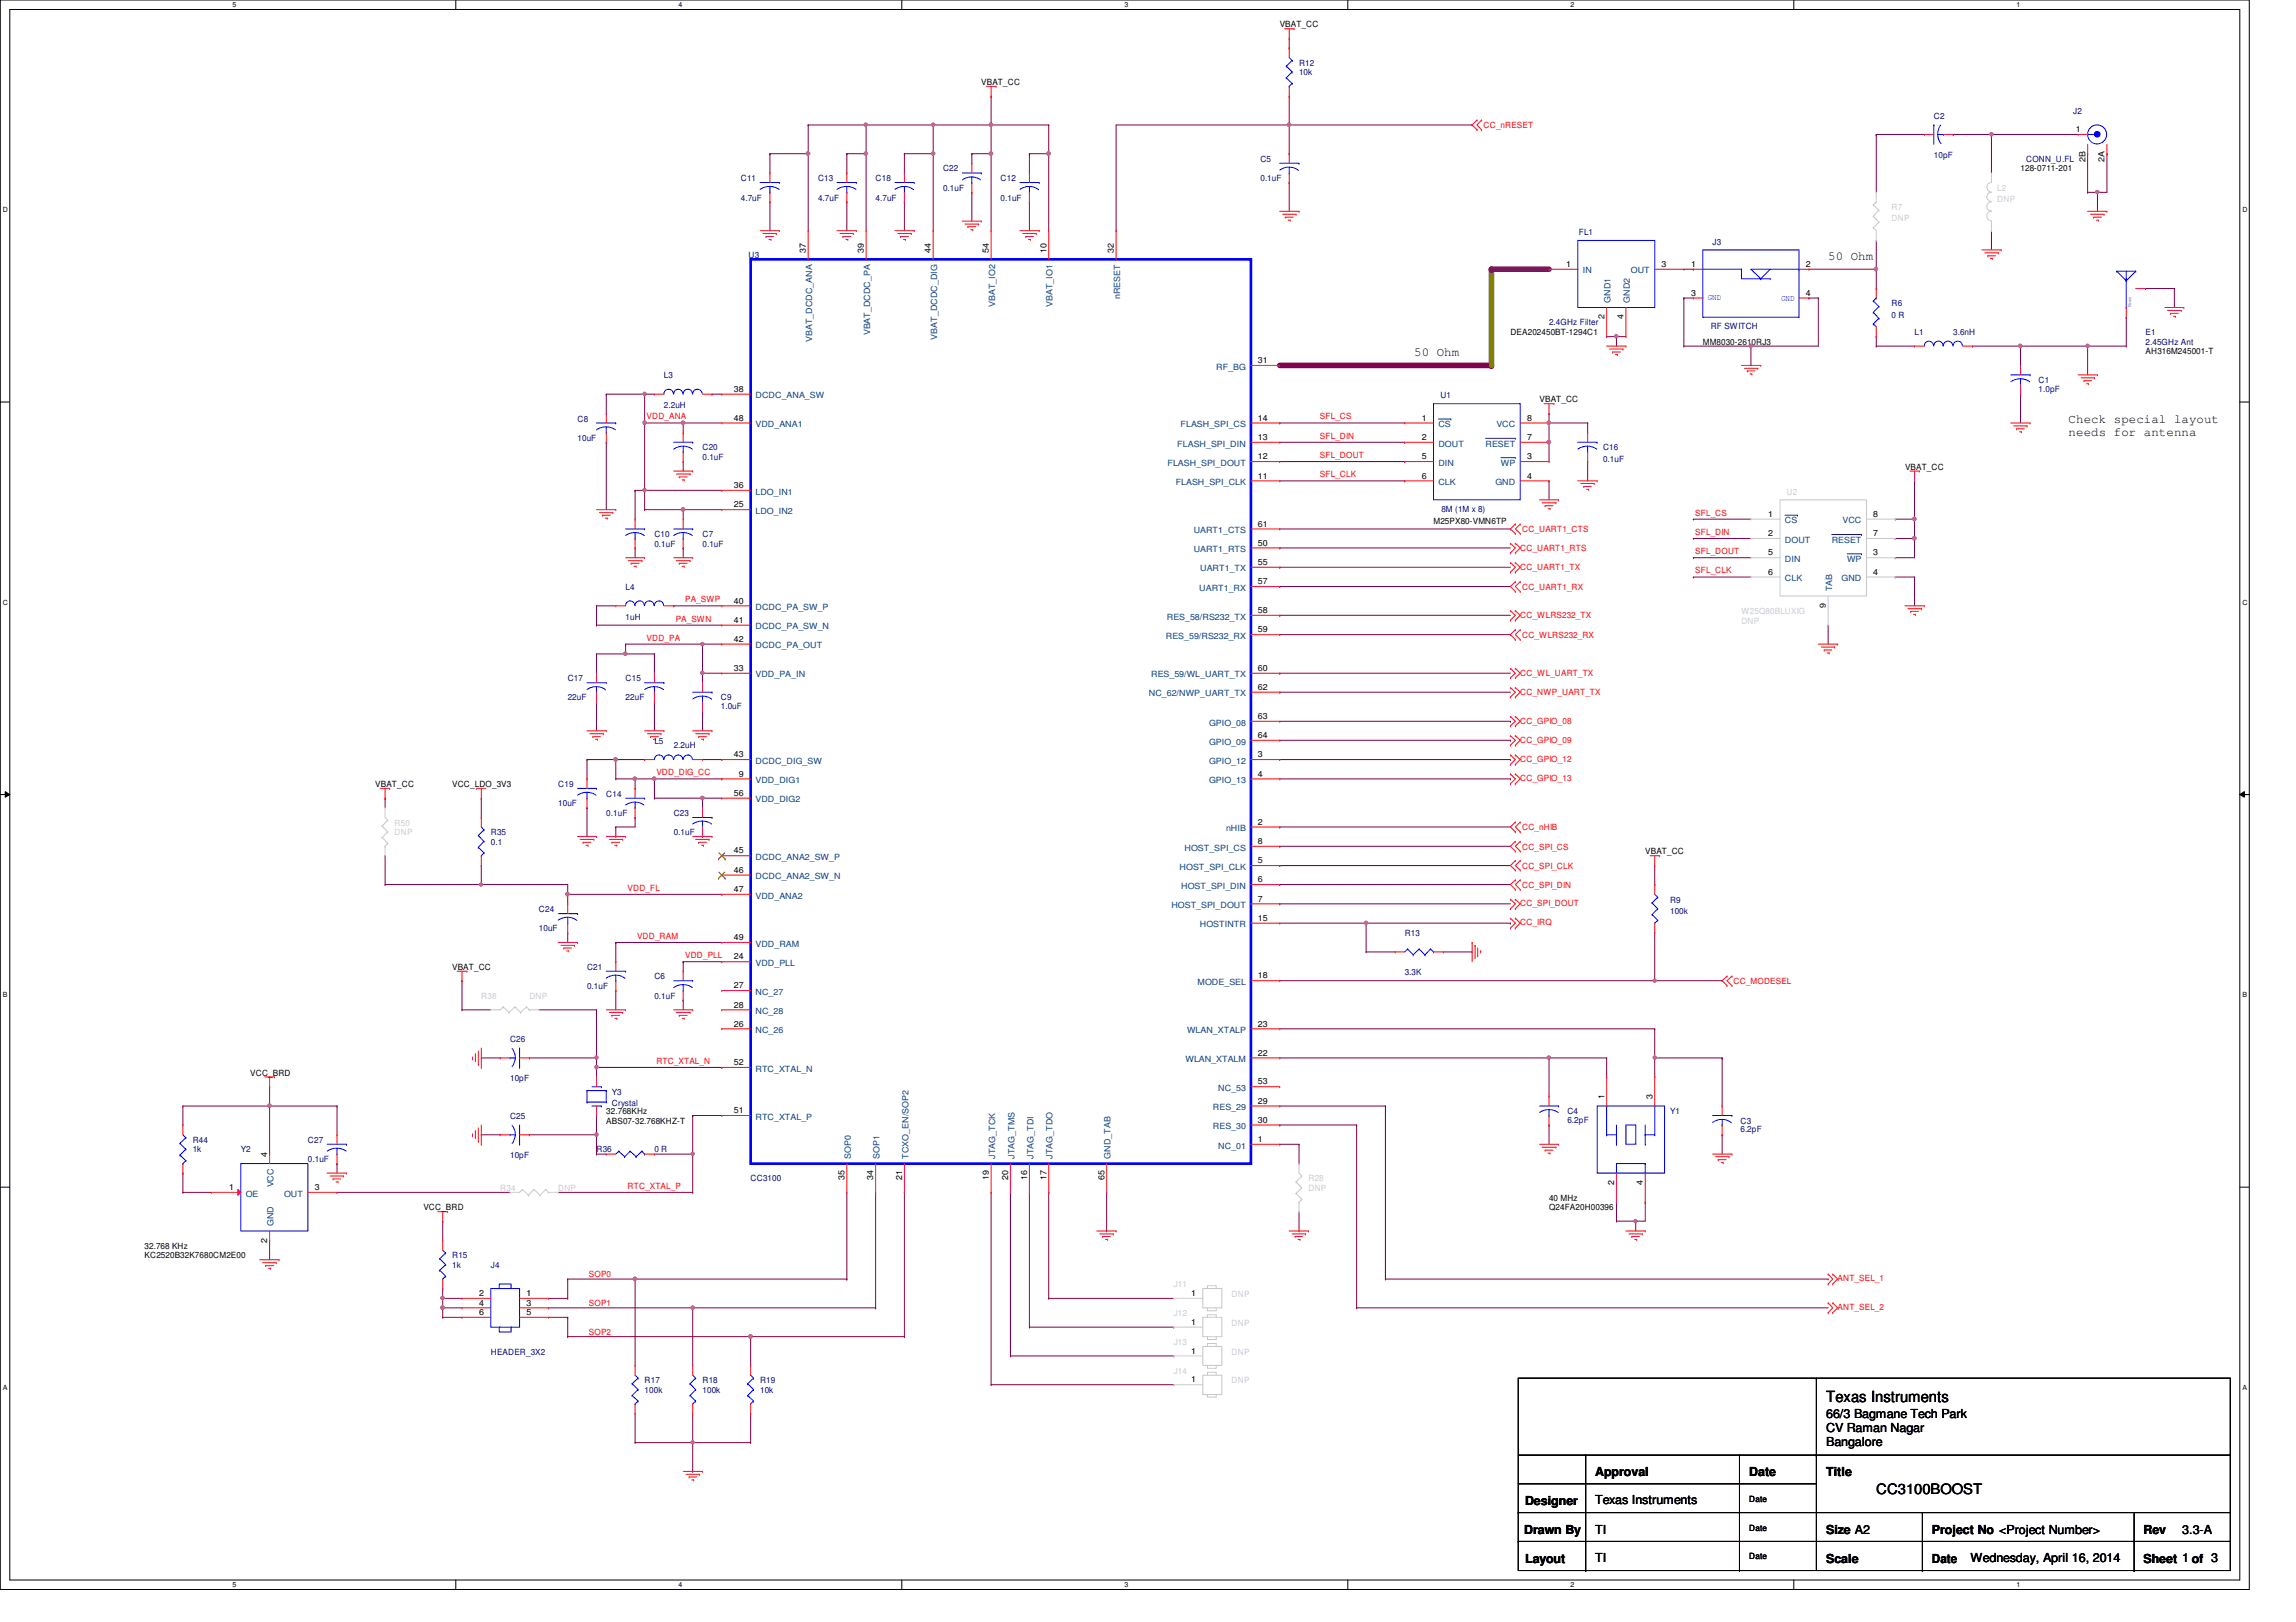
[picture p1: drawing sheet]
<svg xmlns="http://www.w3.org/2000/svg" width="297mm" height="210mm" viewBox="0 0 297 210" stroke-linecap="round" stroke-linejoin="round" font-family="sans-serif">
<defs><g id="words">
<text font-size="2" x="236.3" y="181.4">Texas Instruments</text>
<text font-size="1.9" x="242.7" y="193.3">CC3100BOOST</text>
<g font-size="1.6">
<text x="236.5" y="33.6">50 Ohm</text>
<text x="183" y="46.1">50 Ohm</text>
<text x="267.6" y="54.8">Check special layout</text>
<text x="267.6" y="56.4">needs for antenna</text>
<text x="236.3" y="183.5">66/3 Bagmane Tech Park</text>
<text x="236.3" y="185.4">CV Raman Nagar</text>
<text x="206.4" y="191.1">Approval</text>
<text x="226.3" y="191.1">Date</text>
<text x="236.3" y="191.1">Title</text>
<text x="236.3" y="187.1">Bangalore</text>
<text x="197.3" y="194.8">Designer</text>
<text x="206.4" y="194.7">Texas Instruments</text>
<text x="197.2" y="198.5">Drawn By</text>
<text x="197.3" y="202.3">Layout</text>
<text x="206.4" y="198.5">TI</text>
<text x="206.4" y="202.2">TI</text>
<text x="236.3" y="198.5">Size A2</text>
<text x="236.3" y="202.3">Scale</text>
<text x="249.9" y="202.3">Date</text>
<text x="249.9" y="198.5">Project No &lt;Project Number&gt;</text>
<text x="254.9" y="202.2">Wednesday, April 16, 2014</text>
<text x="277.3" y="198.5">Rev</text>
<text x="277.3" y="202.3">Sheet 1 of 3</text>
<text x="282.3" y="198.5">3.3-A</text>
</g>
<g font-size="1.1">
<text x="165.6" y="3.5">VBAT_CC</text>
<text x="127" y="11">VBAT_CC</text>
<text x="268.6" y="17.1">1</text>
<text x="261.4" y="22.2">128-0711-201</text>
<text x="269.8" y="21" transform="rotate(-90 269.8 21)">2B</text>
<text x="272.3" y="21" transform="rotate(-90 272.3 21)">2A</text>
<text x="104.3" y="32.7" transform="rotate(-90 104.3 32.7)">37</text>
<text x="111.8" y="32.7" transform="rotate(-90 111.8 32.7)">39</text>
<text x="120.4" y="32.7" transform="rotate(-90 120.4 32.7)">44</text>
<text x="127.9" y="32.7" transform="rotate(-90 127.9 32.7)">54</text>
<text x="135.4" y="32.7" transform="rotate(-90 135.4 32.7)">10</text>
<text x="144.1" y="32.7" transform="rotate(-90 144.1 32.7)">32</text>
<text x="202.6" y="34.5">1</text>
<text x="215" y="34.5">3</text>
<text x="218.8" y="34.5">1</text>
<text x="233.6" y="34.5">2</text>
<text x="207.6" y="41.3" transform="rotate(-90 207.6 41.3)">2</text>
<text x="210.1" y="41.3" transform="rotate(-90 210.1 41.3)">4</text>
<text x="218.8" y="38.3">3</text>
<text x="233.6" y="38.3">4</text>
<text x="162.7" y="47">31</text>
<text x="195.4" y="43.3">DEA202450BT-1294C1</text>
<text x="220.3" y="44.6">MM8030-2610RJ3</text>
<text x="277.6" y="45.8">AH316M245001-T</text>
<text x="95" y="50.7">38</text>
<text x="199.2" y="52.1">VBAT_CC</text>
<text x="95" y="54.4">48</text>
<text x="162.7" y="59.4">12</text>
<text x="162.7" y="56.9">13</text>
<text x="162.7" y="54.4">14</text>
<text x="183.9" y="54.4">1</text>
<text x="183.9" y="56.9">2</text>
<text x="183.9" y="59.4">5</text>
<text x="197.6" y="54.4">8</text>
<text x="197.6" y="56.9">7</text>
<text x="197.6" y="59.4">3</text>
<text x="95" y="65.7">25</text>
<text x="95" y="63.2">36</text>
<text x="162.7" y="61.9">11</text>
<text x="183.9" y="61.9">6</text>
<text x="197.6" y="61.9">4</text>
<text x="246.5" y="60.8">VBAT_CC</text>
<text x="162.7" y="70.6">50</text>
<text x="162.7" y="68.2">61</text>
<text x="185.5" y="67.9">M25PX80-VMN6TP</text>
<text x="228.8" y="66.9">1</text>
<text x="228.8" y="69.4">2</text>
<text x="228.8" y="71.9">5</text>
<text x="242.4" y="66.9">8</text>
<text x="242.4" y="69.4">7</text>
<text x="242.4" y="71.9">3</text>
<text x="162.7" y="73.1">55</text>
<text x="162.7" y="75.6">57</text>
<text x="228.8" y="74.4">6</text>
<text x="242.4" y="74.4">4</text>
<text x="95" y="78.1">40</text>
<text x="95" y="80.6">41</text>
<text x="95" y="83.1">42</text>
<text x="162.7" y="79.3">58</text>
<text x="162.7" y="81.8">59</text>
<text x="236.2" y="78.7" transform="rotate(-90 236.2 78.7)">9</text>
<text x="95" y="86.8">33</text>
<text x="162.7" y="86.8">60</text>
<text x="162.7" y="89.3">62</text>
<text x="162.7" y="93">63</text>
<text x="162.7" y="95.5">64</text>
<text x="48.6" y="101.9">VBAT_CC</text>
<text x="58.5" y="101.9">VCC_LDO_3V3</text>
<text x="95" y="98">43</text>
<text x="95.6" y="100.5">9</text>
<text x="162.7" y="98">3</text>
<text x="162.7" y="100.5">4</text>
<text x="95" y="103">56</text>
<text x="162.7" y="106.7">2</text>
<text x="95" y="110.4">45</text>
<text x="95" y="112.9">46</text>
<text x="162.7" y="111.7">5</text>
<text x="162.7" y="109.2">8</text>
<text x="212.8" y="110.6">VBAT_CC</text>
<text x="95" y="115.4">47</text>
<text x="162.7" y="114.2">6</text>
<text x="162.7" y="116.7">7</text>
<text x="162.7" y="119.2">15</text>
<text x="58.5" y="125.5">VBAT_CC</text>
<text x="95" y="124.2">24</text>
<text x="95" y="121.7">49</text>
<text x="95" y="127.9">27</text>
<text x="95" y="130.4">28</text>
<text x="162.7" y="126.6">18</text>
<text x="95" y="132.8">26</text>
<text x="95" y="137.8">52</text>
<text x="162.7" y="136.6">22</text>
<text x="162.7" y="132.8">23</text>
<text x="32.4" y="139.2">VCC_BRD</text>
<text x="162.7" y="142.8">29</text>
<text x="162.7" y="140.3">53</text>
<text x="207.6" y="142.2" transform="rotate(-90 207.6 142.2)">1</text>
<text x="213.8" y="142.2" transform="rotate(-90 213.8 142.2)">3</text>
<text x="34.6" y="149.7" transform="rotate(-90 34.6 149.7)">4</text>
<text x="78.4" y="144.2">32.768KHz</text>
<text x="78.4" y="145.4">ABS07-32.768KHZ-T</text>
<text x="95" y="144.1">51</text>
<text x="162.7" y="147.8">1</text>
<text x="162.7" y="145.3">30</text>
<text x="29.6" y="154">1</text>
<text x="40.7" y="154">3</text>
<text x="109.3" y="152.7" transform="rotate(-90 109.3 152.7)">35</text>
<text x="113" y="152.7" transform="rotate(-90 113 152.7)">34</text>
<text x="116.7" y="152.7" transform="rotate(-90 116.7 152.7)">21</text>
<text x="127.9" y="152.7" transform="rotate(-90 127.9 152.7)">19</text>
<text x="130.4" y="152.7" transform="rotate(-90 130.4 152.7)">20</text>
<text x="132.9" y="152.7" transform="rotate(-90 132.9 152.7)">16</text>
<text x="135.4" y="152.7" transform="rotate(-90 135.4 152.7)">17</text>
<text x="142.9" y="152.7" transform="rotate(-90 142.9 152.7)">65</text>
<text x="200.4" y="155.4">40 MHz</text>
<text x="208.8" y="153.3" transform="rotate(-90 208.8 153.3)">2</text>
<text x="212.6" y="153.3" transform="rotate(-90 212.6 153.3)">4</text>
<text x="18.7" y="161.6">32.768 KHz</text>
<text x="34.6" y="160.8" transform="rotate(-90 34.6 160.8)">2</text>
<text x="54.8" y="156.6">VCC_BRD</text>
<text x="200.4" y="156.6">Q24FA20H00396</text>
<text x="18.7" y="162.9">KC2520B32K7680CM2E00</text>
<text x="62" y="167.7">2</text>
<text x="68.1" y="167.7">1</text>
<text x="154.1" y="167.7">1</text>
<text x="62" y="169">4</text>
<text x="62" y="170.2">6</text>
<text x="68.1" y="169">3</text>
<text x="68.1" y="170.2">5</text>
<text x="154.1" y="171.4">1</text>
<text x="154.1" y="175.2">1</text>
<text x="154.1" y="178.9">1</text>
<text x="226.3" y="194.3">Date</text>
<text x="226.3" y="198.1">Date</text>
<text x="226.3" y="201.8">Date</text>
</g>
<g font-size="1.1" fill="#000080">
<text x="168.1" y="8.5">R12</text>
<text x="168.1" y="9.7">10k</text>
<text x="250.2" y="15.4">C2</text>
<text x="268.2" y="14.7">J2</text>
<text x="95.8" y="23.5">C11</text>
<text x="105.8" y="23.5">C13</text>
<text x="113.3" y="23.5">C18</text>
<text x="122" y="22.2">C22</text>
<text x="129.5" y="23.5">C12</text>
<text x="163.1" y="21">C5</text>
<text x="163.1" y="23.5">0.1uF</text>
<text x="250.2" y="20.4">10pF</text>
<text x="262.1" y="21">CONN_U.FL</text>
<text x="95.8" y="26">4.7uF</text>
<text x="105.8" y="26">4.7uF</text>
<text x="113.3" y="26">4.7uF</text>
<text x="122" y="24.7">0.1uF</text>
<text x="129.5" y="26">0.1uF</text>
<text x="96.9" y="33.4">U3</text>
<text x="204.3" y="30.4">FL1</text>
<text x="221.6" y="31.7">J3</text>
<text x="244.7" y="39.6">R6</text>
<text x="244.7" y="41.1">0 R</text>
<text x="200.4" y="42.1">2.4GHz Filter</text>
<text x="221.3" y="42.6">RF SWITCH</text>
<text x="247.7" y="43.3">L1</text>
<text x="252.7" y="43.3">3.6nH</text>
<text x="277.6" y="43.3">E1</text>
<text x="277.6" y="44.6">2.45GHz Ant</text>
<text x="85.9" y="49">L3</text>
<text x="85.9" y="52.8">2.2uH</text>
<text x="186.3" y="51.6">U1</text>
<text x="263.7" y="49.6">C1</text>
<text x="263.7" y="50.7">1.0pF</text>
<text x="74.7" y="54.6">C8</text>
<text x="74.7" y="57.1">10uF</text>
<text x="90.9" y="58.3">C20</text>
<text x="90.9" y="59.5">0.1uF</text>
<text x="207.4" y="58.3">C16</text>
<text x="207.4" y="59.8">0.1uF</text>
<text x="84.7" y="69.5">C10</text>
<text x="84.7" y="70.7">0.1uF</text>
<text x="90.9" y="69.5">C7</text>
<text x="90.9" y="70.7">0.1uF</text>
<text x="186.5" y="66.3">8M (1M x 8)</text>
<text x="80.9" y="76.3">L4</text>
<text x="80.9" y="80.2">1uH</text>
<text x="73.4" y="88.2">C17</text>
<text x="80.9" y="88.2">C15</text>
<text x="73.4" y="90.6">22uF</text>
<text x="80.9" y="90.6">22uF</text>
<text x="93.3" y="90.6">C9</text>
<text x="93.3" y="91.8">1.0uF</text>
<text x="72.2" y="101.9">C19</text>
<text x="84.7" y="96.3">L5</text>
<text x="87.2" y="96.9">2.2uH</text>
<text x="72.2" y="104.4">10uF</text>
<text x="78.4" y="103.1">C14</text>
<text x="78.4" y="105.6">0.1uF</text>
<text x="87.2" y="105.6">C23</text>
<text x="63.5" y="108.1">R35</text>
<text x="63.5" y="109.3">0.1</text>
<text x="87.2" y="108.1">0.1uF</text>
<text x="69.7" y="118">C24</text>
<text x="216.1" y="116.8">R9</text>
<text x="216.1" y="118.3">100k</text>
<text x="69.7" y="120.5">10uF</text>
<text x="75.9" y="125.5">C21</text>
<text x="181.7" y="121.2">R13</text>
<text x="75.9" y="128">0.1uF</text>
<text x="84.7" y="126.7">C6</text>
<text x="84.7" y="129.2">0.1uF</text>
<text x="181.7" y="126.2">3.3K</text>
<text x="66" y="134.8">C26</text>
<text x="66" y="140">10pF</text>
<text x="79.2" y="141.7">Y3</text>
<text x="79.2" y="143.2">Crystal</text>
<text x="24.9" y="147.9">R44</text>
<text x="24.9" y="149.1">1k</text>
<text x="31.2" y="149.1">Y2</text>
<text x="39.8" y="147.9">C27</text>
<text x="66" y="144.8">C25</text>
<text x="66" y="149.9">10pF</text>
<text x="77.2" y="149.1">R36</text>
<text x="84.7" y="149.1">0 R</text>
<text x="202.8" y="144.2">C4</text>
<text x="202.8" y="145.3">6.2pF</text>
<text x="216.1" y="144.2">Y1</text>
<text x="225.2" y="145.4">C3</text>
<text x="225.2" y="146.5">6.2pF</text>
<text x="39.8" y="150.4">0.1uF</text>
<text x="97.1" y="152.9">CC3100</text>
<text x="58.5" y="162.9">R15</text>
<text x="58.5" y="164.1">1k</text>
<text x="63.5" y="164.1">J4</text>
<text x="63.5" y="175.3">HEADER_3X2</text>
<text x="83.4" y="179">R17</text>
<text x="90.9" y="179">R18</text>
<text x="98.3" y="179">R19</text>
<text x="83.4" y="180.3">100k</text>
<text x="90.9" y="180.3">100k</text>
<text x="98.3" y="180.3">10k</text>
</g>
<g font-size="1.1" fill="#f00">
<text x="191.9" y="16.6">CC_nRESET</text>
<text x="83.6" y="54.3">VDD_ANA</text>
<text x="170.8" y="54.3">SFL_CS</text>
<text x="170.8" y="56.8">SFL_DIN</text>
<text x="170.8" y="59.3">SFL_DOUT</text>
<text x="170.8" y="61.8">SFL_CLK</text>
<text x="196.7" y="71.2">CC_UART1_RTS</text>
<text x="196.9" y="68.9">CC_UART1_CTS</text>
<text x="219.3" y="66.7">SFL_CS</text>
<text x="219.3" y="69.2">SFL_DIN</text>
<text x="219.3" y="71.7">SFL_DOUT</text>
<text x="88.6" y="77.9">PA_SWP</text>
<text x="196.7" y="73.7">CC_UART1_TX</text>
<text x="196.9" y="76.3">CC_UART1_RX</text>
<text x="219.3" y="74.2">SFL_CLK</text>
<text x="83.6" y="82.9">VDD_PA</text>
<text x="87.4" y="80.4">PA_SWN</text>
<text x="196.7" y="80">CC_WLRS232_TX</text>
<text x="196.9" y="82.5">CC_WLRS232_RX</text>
<text x="196.7" y="87.4">CC_WL_UART_TX</text>
<text x="196.7" y="89.9">CC_NWP_UART_TX</text>
<text x="196.7" y="93.6">CC_GPIO_08</text>
<text x="84.9" y="100.3">VDD_DIG_CC</text>
<text x="196.7" y="98.6">CC_GPIO_12</text>
<text x="196.7" y="101.1">CC_GPIO_13</text>
<text x="196.7" y="96.1">CC_GPIO_09</text>
<text x="196.9" y="107.4">CC_nHIB</text>
<text x="196.9" y="109.9">CC_SPI_CS</text>
<text x="196.9" y="112.4">CC_SPI_CLK</text>
<text x="81.2" y="115.3">VDD_FL</text>
<text x="196.7" y="117.3">CC_SPI_DOUT</text>
<text x="196.7" y="119.8">CC_IRQ</text>
<text x="196.9" y="114.9">CC_SPI_DIN</text>
<text x="82.4" y="121.5">VDD_RAM</text>
<text x="88.6" y="124">VDD_PLL</text>
<text x="224.3" y="127.4">CC_MODESEL</text>
<text x="84.9" y="137.7">RTC_XTAL_N</text>
<text x="81.2" y="153.8">RTC_XTAL_P</text>
<text x="76.2" y="165.3">SOP0</text>
<text x="237.7" y="165.8">ANT_SEL_1</text>
<text x="76.2" y="169">SOP1</text>
<text x="76.2" y="172.7">SOP2</text>
<text x="237.7" y="169.5">ANT_SEL_2</text>
</g>
<g font-size="1.1" fill="#cacaca">
<text x="244.7" y="27.2">R7</text>
<text x="244.7" y="28.7">DNP</text>
<text x="258.4" y="24.7">L2</text>
<text x="258.4" y="26.2">DNP</text>
<text x="231.1" y="64">U2</text>
<text x="225.3" y="79.5">W25Q80BLUXIG</text>
<text x="225.3" y="80.7">DNP</text>
<text x="51.1" y="106.8">R50</text>
<text x="51.1" y="108.1">DNP</text>
<text x="62.3" y="129.2">R38</text>
<text x="68.5" y="129.2">DNP</text>
<text x="64.7" y="154.1">R34</text>
<text x="72.2" y="154.1">DNP</text>
<text x="169.3" y="152.9">R28</text>
<text x="169.3" y="154.1">DNP</text>
<text x="151.8" y="166.6">J11</text>
<text x="159.3" y="167.8">DNP</text>
<text x="151.8" y="170.3">J12</text>
<text x="159.3" y="171.5">DNP</text>
<text x="151.8" y="174">J13</text>
<text x="151.8" y="177.8">J14</text>
<text x="159.3" y="175.3">DNP</text>
<text x="159.3" y="179">DNP</text>
</g>
<g font-size="1.1" fill="#004080">
<text x="204.8" y="35.4">IN</text>
<text x="211" y="35.4">OUT</text>
<text x="128.7" y="39.7" transform="rotate(-90 128.7 39.7)">VBAT_IO2</text>
<text x="136.2" y="39.7" transform="rotate(-90 136.2 39.7)">VBAT_IO1</text>
<text x="144.9" y="38.7" transform="rotate(-90 144.9 38.7)">nRESET</text>
<text x="208.4" y="39.2" transform="rotate(-90 208.4 39.2)">GND1</text>
<text x="210.9" y="39.2" transform="rotate(-90 210.9 39.2)">GND2</text>
<text x="105.1" y="44.2" transform="rotate(-90 105.1 44.2)">VBAT_DCDC_ANA</text>
<text x="112.6" y="43.4" transform="rotate(-90 112.6 43.4)">VBAT_DCDC_PA</text>
<text x="121.2" y="43.9" transform="rotate(-90 121.2 43.9)">VBAT_DCDC_DIG</text>
<text x="157.3" y="47.8">RF_BG</text>
<text x="97.7" y="51.6">DCDC_ANA_SW</text>
<text x="97.7" y="55.3">VDD_ANA1</text>
<text x="152.3" y="57.8">FLASH_SPI_DIN</text>
<text x="152.7" y="55.3">FLASH_SPI_CS</text>
<text x="186.1" y="55.3">CS</text>
<text x="186.1" y="57.8">DOUT</text>
<text x="192.2" y="57.8">RESET</text>
<text x="193.6" y="55.3">VCC</text>
<text x="97.7" y="64">LDO_IN1</text>
<text x="151" y="60.3">FLASH_SPI_DOUT</text>
<text x="152.1" y="62.8">FLASH_SPI_CLK</text>
<text x="186.1" y="60.3">DIN</text>
<text x="186.1" y="62.8">CLK</text>
<text x="193.5" y="62.8">GND</text>
<text x="194.2" y="60.3">WP</text>
<text x="97.7" y="66.5">LDO_IN2</text>
<text x="154.4" y="71.5">UART1_RTS</text>
<text x="154.4" y="69">UART1_CTS</text>
<text x="230.9" y="67.7">CS</text>
<text x="230.9" y="70.2">DOUT</text>
<text x="237" y="70.2">RESET</text>
<text x="238.4" y="67.7">VCC</text>
<text x="155.1" y="76.5">UART1_RX</text>
<text x="155.3" y="74">UART1_TX</text>
<text x="230.9" y="72.7">DIN</text>
<text x="230.9" y="75.2">CLK</text>
<text x="237" y="76.5" transform="rotate(-90 237 76.5)">TAB</text>
<text x="238.2" y="75.2">GND</text>
<text x="239" y="72.7">WP</text>
<text x="97.7" y="79">DCDC_PA_SW_P</text>
<text x="97.7" y="81.4">DCDC_PA_SW_N</text>
<text x="97.7" y="83.9">DCDC_PA_OUT</text>
<text x="150.8" y="82.7">RES_59/RS232_RX</text>
<text x="151" y="80.2">RES_58/RS232_TX</text>
<text x="97.7" y="87.7">VDD_PA_IN</text>
<text x="148.9" y="87.7">RES_59/WL_UART_TX</text>
<text x="148.6" y="90.1">NC_62/NWP_UART_TX</text>
<text x="156.4" y="93.9">GPIO_08</text>
<text x="97.7" y="101.3">VDD_DIG1</text>
<text x="97.7" y="98.8">DCDC_DIG_SW</text>
<text x="156.4" y="98.8">GPIO_12</text>
<text x="156.4" y="101.3">GPIO_13</text>
<text x="156.4" y="96.4">GPIO_09</text>
<text x="97.7" y="103.8">VDD_DIG2</text>
<text x="158.6" y="107.6">nHIB</text>
<text x="97.7" y="111.3">DCDC_ANA2_SW_P</text>
<text x="97.7" y="113.8">DCDC_ANA2_SW_N</text>
<text x="152.6" y="112.6">HOST_SPI_CLK</text>
<text x="153.2" y="110.1">HOST_SPI_CS</text>
<text x="97.7" y="116.3">VDD_ANA2</text>
<text x="151.5" y="117.5">HOST_SPI_DOUT</text>
<text x="152.8" y="115">HOST_SPI_DIN</text>
<text x="97.7" y="125">VDD_PLL</text>
<text x="97.7" y="122.5">VDD_RAM</text>
<text x="155.2" y="120">HOSTINTR</text>
<text x="97.7" y="128.7">NC_27</text>
<text x="97.7" y="131.2">NC_28</text>
<text x="154.9" y="127.5">MODE_SEL</text>
<text x="97.7" y="133.7">NC_26</text>
<text x="153.4" y="137.5">WLAN_XTALM</text>
<text x="153.6" y="133.7">WLAN_XTALP</text>
<text x="97.7" y="138.7">RTC_XTAL_N</text>
<text x="156.9" y="143.7">RES_29</text>
<text x="157.6" y="141.2">NC_53</text>
<text x="97.7" y="144.9">RTC_XTAL_P</text>
<text x="110.1" y="149.9" transform="rotate(-90 110.1 149.9)">SOP0</text>
<text x="113.8" y="149.9" transform="rotate(-90 113.8 149.9)">SOP1</text>
<text x="117.5" y="149.9" transform="rotate(-90 117.5 149.9)">TCXO_EN/SOP2</text>
<text x="128.7" y="149.9" transform="rotate(-90 128.7 149.9)">JTAG_TCK</text>
<text x="131.2" y="149.9" transform="rotate(-90 131.2 149.9)">JTAG_TMS</text>
<text x="133.7" y="149.9" transform="rotate(-90 133.7 149.9)">JTAG_TDI</text>
<text x="136.2" y="149.9" transform="rotate(-90 136.2 149.9)">JTAG_TDO</text>
<text x="143.7" y="149.9" transform="rotate(-90 143.7 149.9)">GND_TAB</text>
<text x="156.9" y="146.1">RES_30</text>
<text x="157.6" y="148.6">NC_01</text>
<text x="31.8" y="154.9">OE</text>
<text x="35.4" y="153.7" transform="rotate(-90 35.4 153.7)">VCC</text>
<text x="36.7" y="154.9">OUT</text>
<text x="35.4" y="158.7" transform="rotate(-90 35.4 158.7)">GND</text>
</g>
<g font-size="1.1" fill="#00f">
<text x="220.9" y="38.9">GND</text>
<text x="230.4" y="39">GND</text>
</g>
<g font-size=".9">
<text x="30.1" y=".9">5</text>
<text x="87.8" y=".9">4</text>
<text x="145.5" y=".9">3</text>
<text x="203.2" y=".9">2</text>
<text x="260.9" y=".9">1</text>
<text x=".4" y="27.4">D</text>
<text x="290.1" y="27.4">D</text>
<text x=".4" y="78.2">C</text>
<text x="290.1" y="78.2">C</text>
<text x=".4" y="129">B</text>
<text x="290.1" y="129">B</text>
<text x=".4" y="179.8">A</text>
<text x="290.1" y="179.8">A</text>
<text x="30.1" y="205.4">5</text>
<text x="87.8" y="205.4">4</text>
<text x="145.5" y="205.4">3</text>
<text x="203.2" y="205.4">2</text>
<text x="260.9" y="205.4">1</text>
</g>
<text font-size=".6" fill="#00f" x="275.7" y="39.8" transform="rotate(-90 275.7 39.8)">Feed</text>
</g></defs>
<path d="M0 0h291v205.7h-291zM1.3 1.2h288.5v203.3h-288.5z" fill="none" stroke="#000" stroke-width=".13"/>
<g fill="#fff">
<path d="M30.1 .1h.5v1h-.5z"/>
<path d="M30.1 204.6h.5v1h-.5z"/>
</g>
<path d="M59 0v1.2M59 204.5v1.2" fill="none" stroke="#000" stroke-width=".13"/>
<g fill="#fff">
<path d="M87.8 .1h.5v1h-.5z"/>
<path d="M87.8 204.6h.5v1h-.5z"/>
</g>
<path d="M116.7 0v1.2M116.7 204.5v1.2" fill="none" stroke="#000" stroke-width=".13"/>
<g fill="#fff">
<path d="M145.5 .1h.5v1h-.5z"/>
<path d="M145.5 204.6h.5v1h-.5z"/>
</g>
<path d="M174.4 0v1.2M174.4 204.5v1.2" fill="none" stroke="#000" stroke-width=".13"/>
<g fill="#fff">
<path d="M203.2 .1h.5v1h-.5z"/>
<path d="M203.2 204.6h.5v1h-.5z"/>
</g>
<path d="M232.1 0v1.2M232.1 204.5v1.2" fill="none" stroke="#000" stroke-width=".13"/>
<g fill="#fff">
<path d="M260.9 .1h.5v1h-.5z"/>
<path d="M260.9 204.6h.5v1h-.5z"/>
<path d="M.4 26.6h.6v1h-.6z"/>
<path d="M290.1 26.6h.6v1h-.6z"/>
<path d="M.4 77.4h.6v1h-.6z"/>
<path d="M290.1 77.4h.6v1h-.6z"/>
</g>
<path d="M0 52h1.3M289.8 52h1.2" fill="none" stroke="#000" stroke-width=".13"/>
<g fill="#fff">
<path d="M.4 128.2h.6v1h-.6z"/>
<path d="M290.1 128.2h.6v1h-.6z"/>
</g>
<path d="M0 102.8h1.3M.7 102.4l.6 .4-.6 .4zM289.8 102.8l.6-.4v.8zM289.8 102.8h1.2" fill="none" stroke="#000" stroke-width=".13"/>
<path d="M.7 102.4l.6 .4-.6 .4zM289.8 102.8l.6-.4v.8z" fill="#000"/>
<g fill="#fff">
<path d="M.4 179h.5v1h-.5z"/>
<path d="M290.1 179h.6v1h-.6z"/>
</g>
<path d="M0 153.6h1.3M289.8 153.6h1.2" fill="none" stroke="#000" stroke-width=".13"/>
<path d="M78.4 51h.1M78.4 57.2h.1M78.4 51h5M78.4 51v2.5M78.4 57.2v8.8M83.4 54.7h.1M83.4 51h.1M83.4 54.7h5M83.4 51v3.7M92.1 51h.1M92.1 51h1.3" fill="none" stroke="#800040" stroke-width=".13"/>
<path d="M83.2 54.5h.3l.1 .2-.1 .2h-.1h-.2z" fill-rule="evenodd" fill="#f0f"/>
<path d="M83.2 54.5h.3l.1 .2-.1 .2h-.1h-.2z" fill="none" stroke="#f0f" stroke-width=".13"/>
<path d="M83.2 50.8h.3l.1 .2-.1 .1-.1 .1-.2-.1z" fill-rule="evenodd" fill="#f0f"/>
<path d="M83.2 50.8h.3l.1 .2-.1 .1-.1 .1-.2-.1z" fill="none" stroke="#f0f" stroke-width=".13"/>
<path d="M83.4 51h.1M83.4 54.7h.1M83.4 51h1.3M83.4 54.7v11.3M83.4 63.5h.1M83.4 66h.1M83.4 63.5h10M83.4 66h5" fill="none" stroke="#800040" stroke-width=".13"/>
<path d="M83.2 63.3h.3l.1 .1-.1 .2-.1 .1-.2-.1z" fill-rule="evenodd" fill="#f0f"/>
<path d="M83.2 63.3h.3l.1 .1-.1 .2-.1 .1-.2-.1z" fill="none" stroke="#f0f" stroke-width=".13"/>
<path d="M88.4 54.7h.1M88.4 54.7h5" fill="none" stroke="#800040" stroke-width=".13"/>
<path d="M88.2 54.5h.3l.1 .2-.1 .2h-.2h-.1z" fill-rule="evenodd" fill="#f0f"/>
<path d="M88.2 54.5h.3l.1 .2-.1 .2h-.2h-.1z" fill="none" stroke="#f0f" stroke-width=".13"/>
<path d="M88.4 54.7h.1M88.4 54.7v1.3M88.4 66h.1M88.4 66v1.2M88.4 66h5" fill="none" stroke="#800040" stroke-width=".13"/>
<path d="M88.2 65.8h.3l.1 .1-.1 .2-.2 .1-.1-.1z" fill-rule="evenodd" fill="#f0f"/>
<path d="M88.2 65.8h.3l.1 .1-.1 .2-.2 .1-.1-.1z" fill="none" stroke="#f0f" stroke-width=".13"/>
<g fill="none" stroke="#800040" stroke-width=".13">
<path d="M77.2 78.4h.1M77.2 78.4h2.5M77.2 78.4v2.5M87.2 78.4h.1M87.2 78.4h6.2M75.9 98.3h.1M75.9 98.3h3.8M75.9 98.3v2.5M77.2 80.9h.1M77.2 80.9h16.2M79.7 98.3h.1M84.7 84.6h.1"/>
<path d="M84.7 90.8h.1M84.7 84.6v2.5M84.7 90.8v3.8M90.9 92.1h.1M90.9 87.1h.1M90.9 83.4v3.7M90.9 92.1v2.5M90.9 98.3h2.5M93.4 98.3h.1M73.4 115.7h.1M73.4 115.7v1.3M73.4 115.7h20"/>
<path d="M75.9 104.5h.1M75.9 104.5v3.7M82.2 105.8h.1M82.2 105.8v1.2M93.4 115.7h.1M73.4 120.7h.1M73.4 120.7v1.3"/>
</g>
<path d="M73.2 115.5h.4l.1 .2-.1 .2-.2 .1-.2-.1z" fill-rule="evenodd" fill="#f0f"/>
<path d="M73.2 115.5h.4l.1 .2-.1 .2-.2 .1-.2-.1z" fill="none" stroke="#f0f" stroke-width=".13"/>
<g fill="none" stroke="#800040" stroke-width=".13">
<path d="M104.6 16.2h.1M104.6 16.2v3.7M104.6 16.2h7.5M99.6 26.1h.1M99.6 26.1v3.7M109.6 26.1h.1M109.6 26.1v3.7M117 26.1h.1M117 26.1v3.7M125.7 24.9h.1M125.7 24.9v3.7M133.2 26.1h.1"/>
<path d="M133.2 26.1v3.7M79.7 128.2h.1M79.7 122h.1M79.7 128.2v2.5M79.7 122h13.7"/>
</g>
<path d="M111.9 16h.2l.1 .1-.1 .2-.1 .1-.1-.1z" fill-rule="evenodd" fill="#f0f"/>
<path d="M111.9 16h.2l.1 .1-.1 .2-.1 .1-.1-.1z" fill="none" stroke="#f0f" stroke-width=".13"/>
<path d="M112.1 16.2h.1M112.1 16.2v3.7M112.1 16.2h16.1M120.7 16.2h.1M120.7 16.2v3.7M128.2 16.2h.1M128.2 16.2v3.7" fill="none" stroke="#800040" stroke-width=".13"/>
<path d="M120.6 16h.3v.1v.2l-.2 .1-.1-.1z" fill-rule="evenodd" fill="#f0f"/>
<path d="M120.6 16h.3v.1v.2l-.2 .1-.1-.1z" fill="none" stroke="#f0f" stroke-width=".13"/>
<path d="M128.2 16.2h.1M128.2 16.2h7.5M135.7 16.2h.1M135.7 16.2v3.7" fill="none" stroke="#800040" stroke-width=".13"/>
<path d="M128 16h.4v.1v.2l-.2 .1-.2-.1z" fill-rule="evenodd" fill="#f0f"/>
<path d="M128 16h.4v.1v.2l-.2 .1-.2-.1z" fill="none" stroke="#f0f" stroke-width=".13"/>
<path d="M99.6 19.9h.1M99.6 19.9v2.5M99.6 19.9h5M104.6 19.9h.1M104.6 19.9v9.9" fill="none" stroke="#800040" stroke-width=".13"/>
<path d="M104.4 19.7h.3l.1 .2-.1 .1-.2 .1-.1-.1z" fill-rule="evenodd" fill="#f0f"/>
<path d="M104.4 19.7h.3l.1 .2-.1 .1-.2 .1-.1-.1z" fill="none" stroke="#f0f" stroke-width=".13"/>
<path d="M109.6 19.9h.1M109.6 19.9v2.5M109.6 19.9h2.5M112.1 19.9h.1M112.1 19.9v9.9" fill="none" stroke="#800040" stroke-width=".13"/>
<path d="M111.9 19.7h.2l.1 .2-.1 .1-.1 .1-.1-.1z" fill-rule="evenodd" fill="#f0f"/>
<path d="M111.9 19.7h.2l.1 .2-.1 .1-.1 .1-.1-.1z" fill="none" stroke="#f0f" stroke-width=".13"/>
<path d="M117 19.9h.1M117 19.9v2.5M117 19.9h3.7M120.7 19.9h.1M120.7 19.9v9.9" fill="none" stroke="#800040" stroke-width=".13"/>
<path d="M120.6 19.7h.3v.2v.1l-.2 .1-.1-.1z" fill-rule="evenodd" fill="#f0f"/>
<path d="M120.6 19.7h.3v.2v.1l-.2 .1-.1-.1z" fill="none" stroke="#f0f" stroke-width=".13"/>
<path d="M125.7 19.9h.1M125.7 19.9v1.2M125.7 19.9h2.5M128.2 19.9h.1M128.2 19.9v9.9" fill="none" stroke="#800040" stroke-width=".13"/>
<path d="M128 19.7h.4v.2v.1l-.2 .1-.2-.1z" fill-rule="evenodd" fill="#f0f"/>
<path d="M128 19.7h.4v.2v.1l-.2 .1-.2-.1z" fill="none" stroke="#f0f" stroke-width=".13"/>
<path d="M133.2 19.9h.1M133.2 19.9v2.5M133.2 19.9h2.5M135.7 19.9h.1M135.7 19.9v9.9" fill="none" stroke="#800040" stroke-width=".13"/>
<path d="M135.5 19.7h.3l.1 .2-.1 .1-.2 .1-.1-.1z" fill-rule="evenodd" fill="#f0f"/>
<path d="M135.5 19.7h.3l.1 .2-.1 .1-.2 .1-.1-.1z" fill="none" stroke="#f0f" stroke-width=".13"/>
<g fill="none" stroke="#800040" stroke-width=".13">
<path d="M128.2 12.4h.1M128.2 12.4v3.8M88.4 59.7h.1M88.4 59.7v1.3M200.4 53.5h.1M200.4 54.7h.1M200.4 57.2h.1M200.4 53.5v6.2M82.2 70.9h.1M82.2 63.5h.1M82.2 63.5v3.7M82.2 70.9v1.3"/>
<path d="M82.2 63.5h1.2M88.4 70.9h.1M88.4 70.9v1.3M77.2 90.8h.1M77.2 84.6h.1M77.2 84.6v2.5M77.2 90.8v3.8M77.2 84.6h3.7M80.9 84.6h.1M62.3 136.9h.1M62.3 136.9h2.4M79.7 122h.1"/>
<path d="M79.7 122v2.5M88.4 129.4h.1M88.4 124.5h.1M88.4 124.5v1.2M88.4 129.4v1.3M88.4 124.5h5M62.3 146.9h.1M62.3 146.9h2.4M200.4 145.6h.1M200.4 145.6v2.5M222.8 146.9h.1M222.8 146.9v2.5"/>
</g>
<path d="M200.2 57h.3l.1 .2-.1 .2h-.1h-.2z" fill-rule="evenodd" fill="#f0f"/>
<path d="M200.2 57h.3l.1 .2-.1 .2h-.1h-.2z" fill="none" stroke="#f0f" stroke-width=".13"/>
<path d="M144.4 16.2v13.6M144.4 29.8h.1M209.1 43.6h.1M209.1 43.6h1.3M200.4 62.2h.1M200.4 62.2v2.5" fill="none" stroke="#800040" stroke-width=".13"/>
<path d="M208.9 43.4h.4v.1v.2h-.2h-.2z" fill-rule="evenodd" fill="#f0f"/>
<path d="M208.9 43.4h.4v.1v.2h-.2h-.2z" fill="none" stroke="#f0f" stroke-width=".13"/>
<path d="M207.9 43.6h.1M207.9 43.6h1.2M209.1 43.6h.1M209.1 43.6v1.2" fill="none" stroke="#800040" stroke-width=".13"/>
<path d="M165.6 47.3h27.4" fill="none" stroke="#800040" stroke-width=".72"/>
<circle cx="193" cy="47.3" r=".36" fill="#800040"/>
<path d="M255.2 44.8h.1M255.2 44.8h6.2" fill="none" stroke="#800040" stroke-width=".13"/>
<path d="M261.2 44.6h.3l.1 .1-.1 .2-.1 .1-.2-.1z" fill-rule="evenodd" fill="#f0f"/>
<path d="M261.2 44.6h.3l.1 .1-.1 .2-.1 .1-.2-.1z" fill="none" stroke="#f0f" stroke-width=".13"/>
<path d="M200.4 54.7h.1M200.4 54.7h5M205.4 54.7h.1M205.4 54.7v1.3M261.4 44.8h.1M261.4 51h.1M261.4 44.8v2.5M261.4 51v3.7" fill="none" stroke="#800040" stroke-width=".13"/>
<path d="M200.2 54.5h.3l.1 .2-.1 .2h-.1h-.2z" fill-rule="evenodd" fill="#f0f"/>
<path d="M200.2 54.5h.3l.1 .2-.1 .2h-.1h-.2z" fill="none" stroke="#f0f" stroke-width=".13"/>
<path d="M205.4 59.7h.1M205.4 59.7v2.5M68.5 136.9h.1M68.5 136.9h8.7" fill="none" stroke="#800040" stroke-width=".13"/>
<path d="M77 136.7h.3l.1 .2-.1 .1-.1 .1-.2-.1z" fill-rule="evenodd" fill="#f0f"/>
<path d="M77 136.7h.3l.1 .2-.1 .1-.1 .1-.2-.1z" fill="none" stroke="#f0f" stroke-width=".13"/>
<path d="M165.6 136.9h34.8M200.4 136.9h.1" fill="none" stroke="#800040" stroke-width=".13"/>
<path d="M200.2 136.7h.3l.1 .2-.1 .1-.1 .1-.2-.1z" fill-rule="evenodd" fill="#f0f"/>
<path d="M200.2 136.7h.3l.1 .2-.1 .1-.1 .1-.2-.1z" fill="none" stroke="#f0f" stroke-width=".13"/>
<path d="M82.2 100.8h2.5M84.7 100.8h.1" fill="none" stroke="#800040" stroke-width=".13"/>
<path d="M82 100.6h.3l.1 .2-.1 .1-.2 .1-.1-.1z" fill-rule="evenodd" fill="#f0f"/>
<path d="M82 100.6h.3l.1 .2-.1 .1-.2 .1-.1-.1z" fill="none" stroke="#f0f" stroke-width=".13"/>
<path d="M82.2 102h.1M82.2 100.8v1.2M90.9 103.3h.1M90.9 104.5h.1M90.9 103.3h2.5M90.9 103.3v1.2" fill="none" stroke="#800040" stroke-width=".13"/>
<path d="M90.7 103.1h.3l.1 .2-.1 .1-.2 .1-.1-.1z" fill-rule="evenodd" fill="#f0f"/>
<path d="M90.7 103.1h.3l.1 .2-.1 .1-.2 .1-.1-.1z" fill="none" stroke="#f0f" stroke-width=".13"/>
<path d="M84.7 103.3h.1M84.7 100.8h.1M84.7 103.3h6.2M84.7 100.8v2.5M84.7 100.8h8.7M93.4 100.8h.1" fill="none" stroke="#800040" stroke-width=".13"/>
<path d="M84.5 100.6h.3l.1 .2-.1 .1-.2 .1-.1-.1z" fill-rule="evenodd" fill="#f0f"/>
<path d="M84.5 100.6h.3l.1 .2-.1 .1-.2 .1-.1-.1z" fill="none" stroke="#f0f" stroke-width=".13"/>
<path d="M79.7 98.3h.1M79.7 98.3v2.5M79.7 98.3h3.7M83.4 98.3h.1M79.7 100.8h.1M79.7 100.8h2.5" fill="none" stroke="#800040" stroke-width=".13"/>
<path d="M79.5 98.1h.3l.1 .2-.1 .1-.2 .1-.1-.1z" fill-rule="evenodd" fill="#f0f"/>
<path d="M79.5 98.1h.3l.1 .2-.1 .1-.2 .1-.1-.1z" fill="none" stroke="#f0f" stroke-width=".13"/>
<path d="M90.9 83.4h.1M90.9 83.4h2.5" fill="none" stroke="#800040" stroke-width=".13"/>
<path d="M90.7 83.2h.3l.1 .2-.1 .1-.2 .1-.1-.1z" fill-rule="evenodd" fill="#f0f"/>
<path d="M90.7 83.2h.3l.1 .2-.1 .1-.2 .1-.1-.1z" fill="none" stroke="#f0f" stroke-width=".13"/>
<path d="M90.9 87.1h.1M90.9 87.1h2.5" fill="none" stroke="#800040" stroke-width=".13"/>
<path d="M90.7 86.9h.3l.1 .2-.1 .1-.2 .1-.1-.1z" fill-rule="evenodd" fill="#f0f"/>
<path d="M90.7 86.9h.3l.1 .2-.1 .1-.2 .1-.1-.1z" fill="none" stroke="#f0f" stroke-width=".13"/>
<path d="M80.9 83.4h.1M80.9 84.6h.1M80.9 83.4h10M80.9 83.4v1.2M90.9 88.3h.1M90.9 87.1v1.2" fill="none" stroke="#800040" stroke-width=".13"/>
<path d="M80.7 84.4h.3l.1 .2-.1 .2h-.1h-.2z" fill-rule="evenodd" fill="#f0f"/>
<path d="M80.7 84.4h.3l.1 .2-.1 .2h-.1h-.2z" fill="none" stroke="#f0f" stroke-width=".13"/>
<path d="M80.9 84.6h3.8M84.7 84.6h.1M77.2 138.1h16.2M93.4 138.1h.1" fill="none" stroke="#800040" stroke-width=".13"/>
<path d="M77 137.9h.3l.1 .2-.1 .2h-.1h-.2z" fill-rule="evenodd" fill="#f0f"/>
<path d="M77 137.9h.3l.1 .2-.1 .2h-.1h-.2z" fill="none" stroke="#f0f" stroke-width=".13"/>
<g fill="none" stroke="#800040" stroke-width=".13">
<path d="M165.6 54.7h.1M165.6 54.7h16.1M165.6 57.2h16.1M165.6 59.7h16.1M181.7 57.2h.1M181.7 59.7h.1M261.4 44.8h.1M261.4 44.8h13.7M270.1 44.8h.1M270.1 44.8v3.7M275.1 41.1h.1M275.1 44.8h.1"/>
<path d="M275.1 41.1v3.7M165.6 62.2h16.1M181.7 62.2h.1M143.2 159.3h.1M143.2 154.3v5"/>
</g>
<path d="M269.9 44.6h.3l.1 .1-.1 .2-.1 .1-.2-.1z" fill-rule="evenodd" fill="#f0f"/>
<path d="M269.9 44.6h.3l.1 .1-.1 .2-.1 .1-.2-.1z" fill="none" stroke="#f0f" stroke-width=".13"/>
<path d="M144.4 16.2h22.4M166.8 16.2h.1M277.6 37.3h.1M277.6 37.3h3.7M281.3 37.3h.1M281.3 37.3v2.5" fill="none" stroke="#800040" stroke-width=".13"/>
<path d="M166.6 16h.3l.1 .1-.1 .2-.2 .1-.1-.1z" fill-rule="evenodd" fill="#f0f"/>
<path d="M166.6 16h.3l.1 .1-.1 .2-.2 .1-.1-.1z" fill="none" stroke="#f0f" stroke-width=".13"/>
<path d="M193 34.8v12.5" fill="none" stroke="#808000" stroke-width=".72"/>
<circle cx="193" cy="34.8" r=".36" fill="#808000"/>
<path d="M193 34.8h7.4" fill="none" stroke="#800080" stroke-width=".72"/>
<circle cx="193" cy="34.8" r=".36" fill="#800080"/>
<path d="M73.4 165.5h8.8M82.2 165.5h.1" fill="none" stroke="#800040" stroke-width=".13"/>
<path d="M82 165.3h.3l.1 .2-.1 .2h-.2h-.1z" fill-rule="evenodd" fill="#f0f"/>
<path d="M82 165.3h.3l.1 .2-.1 .2h-.2h-.1z" fill="none" stroke="#f0f" stroke-width=".13"/>
<path d="M70.9 169.2h18.7M89.6 169.2h.1" fill="none" stroke="#800040" stroke-width=".13"/>
<path d="M89.5 169.1h.3v.1v.2l-.2 .1-.1-.1z" fill-rule="evenodd" fill="#f0f"/>
<path d="M89.5 169.1h.3v.1v.2l-.2 .1-.1-.1z" fill="none" stroke="#f0f" stroke-width=".13"/>
<path d="M73.4 173h23.7M97.1 173h.1" fill="none" stroke="#800040" stroke-width=".13"/>
<path d="M96.9 172.8h.3l.1 .1-.1 .2-.1 .1-.2-.1z" fill-rule="evenodd" fill="#f0f"/>
<path d="M96.9 172.8h.3l.1 .1-.1 .2-.1 .1-.2-.1z" fill="none" stroke="#f0f" stroke-width=".13"/>
<g fill="none" stroke="#800040" stroke-width=".13">
<path d="M165.6 70.9h.1M165.6 73.4h.1M165.6 75.9h.1M165.6 79.6h.1M165.6 68.5h29.8M165.6 70.9h29.8M165.6 73.4h29.8M165.6 75.9h29.8M165.6 79.6h29.8M195.4 68.5h.1M165.6 87.1h.1M165.6 89.6h.1"/>
<path d="M165.6 82.1h29.8M165.6 87.1h29.8M165.6 89.6h29.8M165.6 98.3h29.8M195.4 82.1h.1M195.4 98.3h.1M165.6 107h.1M165.6 109.5h.1M165.6 112h.1M165.6 114.5h.1M165.6 117h.1M165.6 100.8h29.8"/>
<path d="M165.6 107h29.8M165.6 109.5h29.8M165.6 112h29.8M165.6 114.5h29.8M165.6 117h29.8M165.6 119.5h11.1M176.7 119.5h.1M195.4 100.8h.1M77.2 138.1h.1M77.2 136.9v1.2M165.6 133.1h48.5M165.6 126.9h48.5"/>
<path d="M214.1 133.1h.1M214.1 126.9h.1M109.6 154.3v11.2M113.3 154.3v14.9M117 154.3h.1M117 154.3v18.7M57.3 168h.1M57.3 166.8h.1M57.3 169.2h.1M57.3 168h2.5M57.3 166.8v2.4M57.3 169.2h2.5"/>
<path d="M109.6 165.5h.1M113.3 169.2h.1"/>
</g>
<path d="M57.1 169.1h.3l.1 .1-.1 .2-.2 .1-.1-.1z" fill-rule="evenodd" fill="#f0f"/>
<path d="M57.1 169.1h.3l.1 .1-.1 .2-.2 .1-.1-.1z" fill="none" stroke="#f0f" stroke-width=".13"/>
<path d="M57.1 167.8h.3l.1 .2-.1 .1-.2 .1-.1-.1z" fill-rule="evenodd" fill="#f0f"/>
<path d="M57.1 167.8h.3l.1 .2-.1 .1-.2 .1-.1-.1z" fill="none" stroke="#f0f" stroke-width=".13"/>
<g fill="none" stroke="#800040" stroke-width=".13">
<path d="M57.3 170.5h.1M57.3 169.2h.1M57.3 170.5h2.5M57.3 169.2v1.3M82.2 165.5h.1M82.2 165.5v11.2M82.2 165.5h27.4M89.6 169.2h.1M89.6 169.2v7.5M89.6 169.2h23.7M97.1 173h.1M97.1 173v3.7"/>
<path d="M97.1 173h19.9M109.6 165.5h.1M113.3 169.2h.1M117 173h.1M82.2 186.7h.1M82.2 182.9v3.8M82.2 186.7h14.9M89.6 186.7h.1M89.6 182.9v3.8M97.1 182.9h.1M97.1 186.7h.1M97.1 182.9v3.8"/>
</g>
<path d="M89.5 186.5h.3v.1v.2l-.2 .1-.1-.1z" fill-rule="evenodd" fill="#f0f"/>
<path d="M89.5 186.5h.3v.1v.2l-.2 .1-.1-.1z" fill="none" stroke="#f0f" stroke-width=".13"/>
<g fill="none" stroke="#800040" stroke-width=".13">
<path d="M214.1 126.9h.1M214.1 120.7v6.2M214.1 126.9h8.7M222.8 126.9h.1M57.3 158h.1M57.3 158v2.5M70.9 168h2.5M70.9 170.5h2.5M73.4 168h.1M73.4 165.5h.1M73.4 170.5h.1M73.4 173h.1"/>
<path d="M73.4 165.5v2.5M73.4 170.5v2.5M89.6 190.4h.1M89.6 186.7v3.7"/>
</g>
<path d="M213.9 126.8h.3l.1 .1-.1 .2h-.1h-.2z" fill-rule="evenodd" fill="#f0f"/>
<path d="M213.9 126.8h.3l.1 .1-.1 .2h-.1h-.2z" fill="none" stroke="#f0f" stroke-width=".13"/>
<path d="M214.1 114.5h.1M214.1 112v2.5M34.9 140.6h.1M34.9 143.1h.1M34.9 140.6v2.5M34.9 143.1h8.7M43.6 143.1h.1M43.6 143.1v3.8" fill="none" stroke="#800040" stroke-width=".13"/>
<path d="M34.7 142.9h.3l.1 .2-.1 .1-.2 .1-.1-.1z" fill-rule="evenodd" fill="#f0f"/>
<path d="M34.7 142.9h.3l.1 .2-.1 .1-.2 .1-.1-.1z" fill="none" stroke="#f0f" stroke-width=".13"/>
<g fill="none" stroke="#800040" stroke-width=".13">
<path d="M62.3 114.5h.1M62.3 114.5h11.1v1.2M73.4 115.7h.1M176.7 119.5h.1M176.7 119.5v3.7M176.7 119.5h18.7M195.4 119.5h.1M59.8 130.7h.1M59.8 126.9h.1M59.8 130.7h3.7M59.8 126.9v3.8M69.7 130.7h7.5"/>
<path d="M77.2 130.7h.1M77.2 136.9h.1M77.2 130.7v6.2M176.7 123.2h.1M176.7 123.2h3.8M23.7 154.3h.1M23.7 143.1h.1M23.7 151.8h.1M23.7 154.3h3.7M23.7 143.1h11.2M23.7 143.1v2.5M23.7 151.8v2.5"/>
<path d="M34.9 143.1h.1M34.9 143.1v6.3M43.6 154.3h.1M43.6 150.6h.1M43.6 154.3h22.4M43.6 150.6v1.2M72.2 154.3h17.4M89.6 154.3h.1M34.9 160.5h.1M34.9 160.5v2.5"/>
</g>
<path d="M176.6 119.3h.3v.1v.2l-.2 .1-.1-.1z" fill-rule="evenodd" fill="#f0f"/>
<path d="M176.6 119.3h.3v.1v.2l-.2 .1-.1-.1z" fill="none" stroke="#f0f" stroke-width=".13"/>
<g fill="none" stroke="#800040" stroke-width=".13">
<path d="M62.3 103.3h.1M62.3 103.3v2.5M186.7 123.2h3.8M190.5 123.2h.1M200.4 136.9h.1M200.4 136.9v5M200.4 136.9h7.5M207.9 136.9h.1M207.9 139.4h.1M207.9 136.9v2.5M214.1 136.9h.1M214.1 136.9h8.7"/>
<path d="M214.1 133.1v3.8M222.8 136.9h.1"/>
</g>
<path d="M213.9 136.7h.3l.1 .2-.1 .1-.1 .1-.2-.1z" fill-rule="evenodd" fill="#f0f"/>
<path d="M213.9 136.7h.3l.1 .2-.1 .1-.1 .1-.2-.1z" fill="none" stroke="#f0f" stroke-width=".13"/>
<path d="M214.1 139.4h.1M214.1 136.9v2.5M222.8 136.9h.1M222.8 136.9v6.2M209.1 158h.1M209.1 155.6v2.4M209.1 158h2.5M211.6 158h.1M211.6 158v1.3M212.8 155.6h.1M212.8 155.6v2.4" fill="none" stroke="#800040" stroke-width=".13"/>
<path d="M211.4 157.9h.3l.1 .1-.1 .2h-.1h-.2z" fill-rule="evenodd" fill="#f0f"/>
<path d="M211.4 157.9h.3l.1 .1-.1 .2h-.1h-.2z" fill="none" stroke="#f0f" stroke-width=".13"/>
<g fill="none" stroke="#800040" stroke-width=".13">
<path d="M270.1 19.9h.1M270.1 19.9v5M272.6 19.9h.1M272.6 19.9v5M217.8 34.8h1.3M219.1 34.8h.1M270.1 24.9h.1M270.1 24.9h1.3M271.4 24.9h.1M271.4 24.9v2.4M62.3 112h.1M62.3 112v2.5"/>
<path d="M211.6 158h.1M211.6 158h1.2"/>
</g>
<path d="M271.2 24.7h.3l.1 .1-.1 .2-.2 .1-.1-.1z" fill-rule="evenodd" fill="#f0f"/>
<path d="M271.2 24.7h.3l.1 .1-.1 .2-.2 .1-.1-.1z" fill="none" stroke="#f0f" stroke-width=".13"/>
<path d="M242.7 17.4h.1M242.7 17.4h6.3M252.7 17.4h.1M252.7 17.4h4.9M257.6 17.4h.1M257.6 17.4v5M257.6 29.8h.1M257.6 29.8v2.5M271.4 24.9h.1M271.4 24.9h1.2" fill="none" stroke="#800040" stroke-width=".13"/>
<path d="M257.5 17.2h.3v.2v.1l-.2 .1-.1-.1z" fill-rule="evenodd" fill="#f0f"/>
<path d="M257.5 17.2h.3v.2v.1l-.2 .1-.1-.1z" fill="none" stroke="#f0f" stroke-width=".13"/>
<g fill="none" stroke="#800040" stroke-width=".13">
<path d="M242.7 17.4h.1M242.7 17.4v7.5M257.6 17.4h.1M257.6 17.4h11.3M79.7 107h.1M79.7 108.2h.1M79.7 107h2.5M79.7 107v1.2M68.5 146.9h.1M68.5 146.9h8.7M165.6 145.6h.1M165.6 143.1h13.6"/>
<path d="M165.6 145.6h9.9M175.5 145.6h.1M175.5 145.6v23.6M179.2 143.1h.1M179.2 143.1v22.4M175.5 169.2h.1M175.5 169.2h61M179.2 165.5h.1M179.2 165.5h57.3M236.5 165.5h.1"/>
</g>
<path d="M77 146.7h.3l.1 .1-.1 .2-.1 .1-.2-.1z" fill-rule="evenodd" fill="#f0f"/>
<path d="M77 146.7h.3l.1 .1-.1 .2-.1 .1-.2-.1z" fill="none" stroke="#f0f" stroke-width=".13"/>
<path d="M77.2 144.4h.1M77.2 149.4h.1M77.2 146.9h.1M77.2 144.4v5M77.2 149.4h1.2M84.7 149.4h4.9M89.6 149.4h.1M89.6 144.4h.1M89.6 144.4v9.9M89.6 144.4h3.8" fill="none" stroke="#800040" stroke-width=".13"/>
<path d="M89.5 149.2h.3v.1v.1l-.2 .1-.1-.1z" fill-rule="evenodd" fill="#f0f"/>
<path d="M89.5 149.2h.3v.1v.1l-.2 .1-.1-.1z" fill="none" stroke="#f0f" stroke-width=".13"/>
<path d="M247.7 62.2h.1M247.7 62.2v5M77.2 139.4h.1M77.2 138.1v1.3" fill="none" stroke="#800040" stroke-width=".13"/>
<path d="M247.5 67h.3l.1 .1-.1 .2-.2 .1-.1-.1z" fill-rule="evenodd" fill="#f0f"/>
<path d="M247.5 67h.3l.1 .1-.1 .2-.2 .1-.1-.1z" fill="none" stroke="#f0f" stroke-width=".13"/>
<path d="M245.2 67.2h.1M245.2 69.7h.1M245.2 72.2h.1M245.2 67.2h2.5M245.2 69.7h2.5M247.7 67.2h.1M247.7 69.7h.1M247.7 67.2v5h-2.5" fill="none" stroke="#800040" stroke-width=".13"/>
<path d="M247.5 69.5h.3l.1 .1-.1 .2-.2 .1-.1-.1z" fill-rule="evenodd" fill="#f0f"/>
<path d="M247.5 69.5h.3l.1 .1-.1 .2-.2 .1-.1-.1z" fill="none" stroke="#f0f" stroke-width=".13"/>
<g fill="none" stroke="#800040" stroke-width=".13">
<path d="M217.8 38.6h.1M217.8 38.6h1.3M217.8 38.6v6.2M217.8 44.8h.1M217.8 44.8h8.7M219.1 67.2h.1M219.1 69.7h.1M219.1 72.2h.1M219.1 74.7h.1M219.1 74.7h7.4M219.1 67.2h7.4M219.1 69.7h7.4"/>
<path d="M219.1 72.2h7.4M245.2 74.7h.1M245.2 74.7h2.5M247.7 74.7h.1M247.7 74.7v3.7M236.5 80.9h.1M236.5 80.9v2.5M165.6 148.1h2.5M168.1 148.1h.1M168.1 150.6h.1M168.1 159.3h.1M168.1 148.1v2.5"/>
<path d="M168.1 156.8v2.5"/>
</g>
<path d="M226.4 44.6h.3v.1v.2l-.2 .1-.1-.1z" fill-rule="evenodd" fill="#f0f"/>
<path d="M226.4 44.6h.3v.1v.2l-.2 .1-.1-.1z" fill="none" stroke="#f0f" stroke-width=".13"/>
<g fill="none" stroke="#800040" stroke-width=".13">
<path d="M166.8 12.4h.1M166.8 19.9h.1M166.8 6.2h.1M166.8 16.2h23.7M166.8 5v1.2M166.8 12.4v7.5M190.5 16.2h.1M166.8 23.6h.1M166.8 23.6v3.7M234 38.6h.1M234 38.6h1.2M234 34.8h8.7"/>
<path d="M235.2 38.6h.1M235.2 38.6v6.2h-8.7M242.7 34.8h.1M242.7 31.1v3.7M226.5 44.8h.1M226.5 44.8v2.5M165.6 93.3h29.8M165.6 95.8h29.8M195.4 93.3h.1M195.4 95.8h.1M128.2 154.3v24.9M130.7 154.3v21.2"/>
<path d="M133.2 154.3v17.4M135.7 154.3h.1M135.7 154.3v13.7M128.2 179.2h.1M128.2 179.2h23.6M130.7 175.5h.1M130.7 175.5h21.1M133.2 171.7h.1M133.2 171.7h18.6M135.7 168h.1M135.7 168h16.1M151.8 171.7h.1"/>
<path d="M151.8 175.5h.1M151.8 179.2h.1"/>
</g>
<path d="M242.5 34.6h.3l.1 .2-.1 .2-.1 .1-.2-.1z" fill-rule="evenodd" fill="#f0f"/>
<path d="M242.5 34.6h.3l.1 .2-.1 .2-.1 .1-.2-.1z" fill="none" stroke="#f0f" stroke-width=".13"/>
<path d="M242.7 37.3h.1M242.7 34.8v2.5M242.7 43.6h.1M242.7 44.8h.1M242.7 43.6v1.2M242.7 44.8h5M49.8 103.3h.1M49.8 110.7h.1M49.8 114.5h.1M49.8 103.3v1.2M49.8 110.7v3.8M49.8 114.5h12.5" fill="none" stroke="#800040" stroke-width=".13"/>
<path d="M62.1 114.3h.3v.2v.1l-.2 .1-.1-.1z" fill-rule="evenodd" fill="#f0f"/>
<path d="M62.1 114.3h.3v.2v.1l-.2 .1-.1-.1z" fill="none" stroke="#f0f" stroke-width=".13"/>
<g fill="none" stroke="#f00" stroke-width=".13">
<path d="M127.6 11.2h1.3M128.2 12.4h.1M128.2 11.2v1.2M128.9 11.2h.1M166.2 3.7h1.2M166.8 5h.1M166.8 3.7v1.3M167.4 3.7h.1M191.1 15.5h.1M191.1 16.8h.1M191.1 15.5l-.6 .7 .6 .6M191.7 16.8h.1"/>
<path d="M191.7 15.5h.1M191.7 15.5l-.6 .7 .6 .6M249 17.4h.1M249 17.4h1.2M251.4 17.4h1.3M252.7 17.4h.1M98.3 29.8h2.5M98.7 30.2h1.8M99.1 30.6h.1M99.1 30.6h1M99.5 31h.2M99.6 22.4h.1"/>
<path d="M99.6 26.1h.1M99.6 22.4v1.2M99.6 24.9v1.2M99.7 31h.1M100.5 30.2h.1M100.8 29.8h.1M108.3 29.8h2.5M108.7 30.2h1.7M109 30.6h.1M109 30.6h1.1M109.4 31h.3M109.7 31h.1"/>
<path d="M110.4 30.2h.1M110.8 29.8h.1M115.8 29.8h2.5M116.2 30.2h1.7M116.5 30.6h.1M116.5 30.6h1M116.9 31h.2M117 22.4h.1M117 26.1h.1M117 22.4v1.2M117 24.9v1.2M117.1 31h.1"/>
<path d="M117.9 30.2h.1M118.3 29.8h.1M124.5 28.6h2.5M124.8 29h1.8M125.2 29.3h.1M125.2 29.3h1M125.6 29.7h.3M125.9 29.7h.1M126.6 29h.1M127 28.6h.1M131.9 29.8h2.5M132.3 30.2h1.8"/>
<path d="M132.7 30.6h.1M132.7 30.6h1M133 31h.3M133.3 31h.1M134.1 30.2h.1M134.4 29.8h.1M165.6 27.3h2.5M165.9 27.7h1.8M166.3 28.1h.1M166.3 28.1h1M166.7 28.5h.2M166.9 28.5h.1"/>
<path d="M167.7 27.7h.1M168.1 27.3h.1M242.7 37.3h.1M242.7 37.3v1.3M256.4 32.3h2.5M256.8 32.7h1.7M257.2 33.1h.1M257.2 33.1h.9M257.5 33.4h.3M257.8 33.4h.1M258.5 32.7h.1M258.9 32.3h.1"/>
<path d="M270.1 27.3h2.5M270.5 27.7h1.7M270.8 28.1h.1M270.8 28.1h1.1M271.2 28.5h.3M271.5 28.5h.1M272.2 27.7h.1M272.6 27.3h.1M275.1 39.8v1.3M276.3 37.3h1.3M277.6 37.3h.1M280.1 39.8h2.4"/>
<path d="M282.5 39.8h.1M199.8 52.2h1.2M200.4 53.5h.1M200.4 52.2v1.3M201 52.2h.1M207.9 44.8h2.5M208.2 45.2h1.8M208.6 45.6h.1M208.6 45.6h1M209 45.9h.2M209.2 45.9h.1M210 45.2h.1"/>
<path d="M210.4 44.8h.1M225.3 47.3h2.5M225.7 47.7h1.7M226.1 48h.1M226.1 48h.9M226.4 48.4h.2M226.6 48.4h.1M227.4 47.7h.1M227.8 47.3h.1M242.7 43.6h.1M242.7 42.3v1.3M260.1 54.7h2.5"/>
<path d="M260.5 55.1h1.8M260.9 55.5h.1M260.9 55.5h1M261.3 55.9h.2M261.4 47.3h.1M261.4 51h.1M261.4 47.3v1.2M261.4 49.8v1.2M261.5 55.9h.1M262.3 55.1h.1M262.6 54.7h.1M268.9 48.5h2.5"/>
<path d="M269.2 48.9h1.8M269.6 49.3h.1M269.6 49.3h1M270 49.7h.2M270.2 49.7h.1M271 48.9h.1M271.4 48.5h.1M275.1 41.1h.1M280.4 40.2h1.8M280.8 40.6h.1M280.8 40.6h1M281.2 40.9h.2"/>
<path d="M281.4 40.9h.1M282.2 40.2h.1M77.2 66h2.5M77.6 66.3h1.7M77.9 66.7h.1M77.9 66.7h1M78.3 67.1h.3M78.6 67.1h.1M79.3 66.3h.1M79.7 66h.1M80.9 72.2h2.5M81.3 72.6h1.8"/>
<path d="M81.7 72.9h.1M81.7 72.9h1M82 73.3h.3M82.3 73.3h.1M83.1 72.6h.1M83.4 72.2h.1M87.2 61h2.4M87.2 72.2h2.4M87.5 61.3h1.8M87.5 72.6h1.8M87.9 61.7h.1M87.9 72.9h.1"/>
<path d="M87.9 61.7h1M87.9 72.9h1M88.3 62.1h.2M88.3 73.3h.2M88.5 62.1h.1M88.5 73.3h.1M89.3 61.3h.1M89.3 72.6h.1M89.6 61h.1M89.6 72.2h.1M195.4 71.5h.1M195.4 70.3h.1"/>
<path d="M195.4 74h.1M195.4 72.8h.1M195.4 79h.1M195.4 70.3l.6 .6-.6 .6M195.4 72.8l.6 .6-.6 .6M195.4 79l.6 .6-.6 .7M196 67.8h.1M196 69h.1M196 71.5h.1M196 70.3h.1M196 74h.1M196 72.8h.1"/>
<path d="M196 75.3h.1M196 76.5h.1M196 79h.1M196 67.8l-.6 .7 .6 .5M196 70.3l.7 .6-.7 .6M196 72.8l.7 .6-.7 .6M196 75.3l-.6 .6 .6 .6M196 79l.7 .6-.7 .7M196.7 69h.1M196.7 67.8h.1M196.7 76.5h.1M196.7 75.3h.1"/>
<path d="M196.7 67.8l-.7 .7 .7 .5M196.7 75.3l-.7 .6 .7 .6M199.2 64.7h2.4M199.5 65.1h1.8M199.9 65.4h.1M199.9 65.4h1M200.3 65.8h.2M200.5 65.8h.1M201.3 65.1h.1M201.6 64.7h.1M204.1 62.2h2.5M204.5 62.6h1.7"/>
<path d="M204.9 62.9h.1M204.9 62.9h1M205.3 63.3h.2M205.5 63.3h.1M206.2 62.6h.1M206.6 62.2h.1M246.5 78.4h2.5M246.8 78.8h1.8M247.1 61h1.2M247.2 79.1h.1M247.2 79.1h1M247.6 79.5h.2"/>
<path d="M247.7 62.2h.1M247.7 61v1.2M247.8 79.5h.1M248.3 61h.1M248.6 78.8h.1M249 78.4h.1M75.9 94.6h2.5M76.3 95h1.8M76.7 95.3h.1M76.7 95.3h1M77 95.7h.3M77.2 87.1h.1"/>
<path d="M77.2 90.8h.1M77.2 87.1v1.2M77.2 89.6v1.2M77.3 95.7h.1M78.1 95h.1M78.4 94.6h.1M83.4 94.6h2.5M83.8 95h1.7M84.2 95.3h.1M84.2 95.3h1M84.5 95.7h.3M84.8 95.7h.1"/>
<path d="M85.5 95h.1M85.9 94.6h.1M89.6 94.6h2.5M90 95h1.7M90.4 95.3h.1M90.4 95.3h1M90.8 95.7h.2M91 95.7h.1M91.7 95h.1M92.1 94.6h.1M195.4 80.3h.1M195.4 87.7h.1"/>
<path d="M195.4 86.5h.1M195.4 90.2h.1M195.4 89h.1M195.4 98.9h.1M195.4 97.7h.1M195.4 93.9h.1M195.4 92.7h.1M195.4 96.4h.1M195.4 95.2h.1M195.4 86.5l.6 .6-.6 .6M195.4 89l.6 .6-.6 .6M195.4 97.7l.6 .6-.6 .6"/>
<path d="M195.4 92.7l.6 .6-.6 .6M195.4 95.2l.6 .6-.6 .6M196 80.3h.1M196 81.5h.1M196 82.8h.1M196 87.7h.1M196 86.5h.1M196 90.2h.1M196 89h.1M196 98.9h.1M196 97.7h.1M196 93.9h.1"/>
<path d="M196 92.7h.1M196 96.4h.1M196 95.2h.1M196 81.5l-.6 .6 .6 .7M196 86.5l.7 .6-.7 .6M196 89l.7 .6-.7 .6M196 97.7l.7 .6-.7 .6M196 92.7l.7 .6-.7 .6M196 95.2l.7 .6-.7 .6M196.7 82.8h.1M196.7 81.5h.1M196.7 81.5l-.7 .6 .7 .7"/>
<path d="M235.2 83.4h2.5M235.6 83.7h1.8M236 84.1h.1M236 84.1h1M236.4 84.5h.2M236.6 84.5h.1M237.4 83.7h.1M237.7 83.4h.1M49.2 102h1.2M49.8 103.3h.1M49.8 102v1.3M50.4 102h.1"/>
<path d="M61.6 102h.1M61.6 102h1.3M62.3 103.3h.1M62.3 102v1.3M74.7 108.2h2.5M75.1 108.6h1.7M75.4 109h.1M75.4 109h1.1M75.8 109.4h.3M76.1 109.4h.1M76.8 108.6h.1M77.2 108.2h.1"/>
<path d="M78.4 108.2h2.5M78.8 108.6h1.8M79.2 109h.1M79.2 109h1M79.5 109.4h.3M79.8 109.4h.1M80.6 108.6h.1M80.9 108.2h.1M89.6 108.2h2.5M90 108.6h1.7M90.4 109h.1M90.4 109h1"/>
<path d="M90.8 109.4h.2M91 109.4h.1M91.7 108.6h.1M92.1 108.2h.1M195.4 101.4h.1M195.4 100.2h.1M195.4 117.6h.1M195.4 116.4h.1M195.4 118.8h.1M195.4 100.2l.6 .6-.6 .6M195.4 116.4l.6 .6-.6 .6M195.4 118.8l.6 .7-.6 .6"/>
<path d="M196 101.4h.1M196 100.2h.1M196 106.4h.1M196 107.7h.1M196 108.9h.1M196 110.2h.1M196 111.4h.1M196 112.6h.1M196 113.9h.1M196 115.1h.1M196 117.6h.1M196 116.4h.1"/>
<path d="M196 118.8h.1M196 100.2l.7 .6-.7 .6M196 106.4l-.6 .6 .6 .7M196 108.9l-.6 .6 .6 .7M196 111.4l-.6 .6 .6 .6M196 113.9l-.6 .6 .6 .6M196 116.4l.7 .6-.7 .6M196 118.8l.7 .7-.7 .6M196.7 107.7h.1M196.7 106.4h.1M196.7 110.2h.1M196.7 108.9h.1"/>
<path d="M196.7 112.6h.1M196.7 111.4h.1M196.7 115.1h.1M196.7 113.9h.1M196.7 106.4l-.7 .6 .7 .7M196.7 108.9l-.7 .6 .7 .7M196.7 111.4l-.7 .6 .7 .6M196.7 113.9l-.7 .6 .7 .6M213.5 110.7h1.2M214.1 112h.1M214.1 110.7v1.3M214.7 110.7h.1"/>
<path d="M34.2 139.4h1.3M34.9 139.4v1.2M35.5 139.4h.1M59.1 125.7h1.3M59.8 126.9h.1M59.8 125.7v1.2M60.4 125.7h.1M61.1 137h.1M61.1 136.8v.2M61.5 136.4h.1M61.5 136.4v1M61.9 137.8h.1"/>
<path d="M61.9 136v1.8M62.3 138.1h.1M62.3 135.6v2.5M72.2 122h2.5M72.6 122.3h1.7M72.9 122.7h.1M72.9 122.7h1.1M73.3 123.1h.3M73.6 123.1h.1M74.3 122.3h.1M74.7 122h.1M78.4 130.7h2.5"/>
<path d="M78.8 131h1.8M79.2 131.4h.1M79.2 131.4h1M79.5 131.8h.3M79.8 131.8h.1M80.6 131h.1M80.9 130.7h.1M87.2 130.7h2.4M87.5 131h1.8M87.9 131.4h.1M87.9 131.4h1M88.3 131.8h.2"/>
<path d="M88.4 125.7h.1M88.4 129.4h.1M88.4 125.7v1.2M88.4 128.2v1.2M88.5 131.8h.1M89.3 131h.1M89.6 130.7h.1M180.5 123.2h.1M180.5 123.2h1.2M185.5 123.2h1.2M186.7 123.2h.1M190.5 122h.1"/>
<path d="M190.5 122v2.5M190.8 122.3h.1M190.8 122.3v1.8M191.2 123.7h.1M191.2 122.7v1M191.6 123.1h.1M191.6 123.1v.2M195.4 120.1h.1M196 120.1h.1M207.9 139.4h.1M207.9 139.4v3.7M214.1 139.4h.1"/>
<path d="M214.1 139.4v3.7M223.4 126.3h.1M223.4 127.6h.1M223.4 126.3l-.6 .6 .6 .7M224.1 127.6h.1M224.1 126.3h.1M224.1 126.3l-.7 .6 .7 .7M34.9 140.6h.1M34.9 159.3v1.2M39.8 154.3h3.8M42.3 151.8h2.5M42.7 152.2h1.7"/>
<path d="M43.1 152.6h.1M43.1 152.6h1M43.5 153h.2M43.6 154.3h.1M43.7 153h.1M44.4 152.2h.1M44.8 151.8h.1M56.6 156.8h1.3M57.3 158h.1M57.3 156.8v1.2M57.9 156.8h.1M61.1 147h.1"/>
<path d="M61.1 146.7v.3M61.5 146.3h.1M61.5 146.3v1.1M61.9 147.7h.1M61.9 146v1.7M62.3 148.1h.1M62.3 145.6v2.5M141.9 159.3h2.5M142.3 159.7h1.7M144 159.7h.1M144.4 159.3h.1M166.8 159.3h2.5"/>
<path d="M167.2 159.7h1.7M168.9 159.7h.1M169.3 159.3h.1M199.2 148.1h2.4M199.5 148.5h1.8M199.9 148.8h.1M199.9 148.8h1M200.3 149.2h.2M200.5 149.2h.1M201.3 148.5h.1M201.6 148.1h.1M209.1 155.6h.1"/>
<path d="M209.1 151.8v3.8M210.4 159.3h2.4M210.7 159.7h1.8M212.5 159.7h.1M212.8 159.3h.1M212.8 155.6h.1M212.8 151.8v3.8M221.6 149.4h2.5M221.9 149.7h1.8M222.3 150.1h.1M222.3 150.1h1M222.7 150.5h.2"/>
<path d="M222.8 143.1h.1M222.8 146.9h.1M222.8 143.1v1.3M222.8 145.6v1.3M222.9 150.5h.1M223.7 149.7h.1M224.1 149.4h.1M33.6 163h2.5M34 163.4h1.7M34.4 163.8h.1M34.4 163.8h1M34.8 164.1h.2"/>
<path d="M34.9 160.5h.1M35 164.1h.1M35.7 163.4h.1M36.1 163h.1M59.8 168h.1M59.8 169.2h.1M59.8 170.5h.1M59.8 168h3.7M59.8 169.2h3.7M59.8 170.5h3.7M67.2 168h3.7M67.2 169.2h3.7"/>
<path d="M67.2 170.5h3.7M70.9 168h.1M70.9 169.2h.1M70.9 170.5h.1M142.7 160h.1M142.7 160h.9M143 160.4h.3M143.3 160.4h.1M167.6 160h.1M167.6 160h.9M167.9 160.4h.3M168.2 160.4h.1"/>
<path d="M211.1 160h.1M211.1 160h1M211.5 160.4h.2M211.7 160.4h.1M236.5 166.2h.1M236.5 164.9h.1M236.5 169.9h.1M236.5 168.6h.1M236.5 164.9l.6 .6-.6 .7M236.5 168.6l.6 .6-.6 .7M237.1 166.2h.1M237.1 164.9h.1"/>
<path d="M237.1 169.9h.1M237.1 168.6h.1M237.1 164.9l.6 .6-.6 .7M237.1 168.6l.6 .6-.6 .7M88.4 190.4h2.5M88.8 190.8h1.7M89.2 191.1h.1M89.2 191.1h.9M89.5 191.5h.2M89.7 191.5h.1M90.5 190.8h.1M90.9 190.4h.1"/>
</g>
<g fill="none" stroke="#000" stroke-width=".13">
<path d="M196.4 178.4h92.1v24.8h-92.1zM235 178.4h.1M235 178.4v24.8M196.4 199.5h.1M196.4 195.7h.1M196.4 199.5h92.1M196.4 195.7h92.1M196.4 188.3h92.1M196.4 192h38.6M205.1 188.3v14.9M225 188.3v14.9M235 188.3h.1"/>
<path d="M235 192h.1M248.7 195.7v7.5M276.1 199.3h.1M276.1 195.7v3.6M276.1 199.5v3.7M205.1 203.2h.1M225 203.2h.1M248.7 203.2h.1M276.1 203.2h.1"/>
</g>
<g fill="none" stroke="#00f" stroke-width=".13">
<path d="M250.2 16.2h.1M250.2 16.2v2.5M250.7 17.4a1.77 1.77 0 0 0 .4 1.2M250.7 17.4h.7M251.1 16.2a2.02 2.02 0 0 0-.4 1.2M251.4 17.4h.1M98.3 23.6h2.5M99.6 24.9h.1M99.6 24.1a1.98 1.98 0 0 1 1.2 .4M99.6 24.1a2.11 2.11 0 0 0-1.3 .4M99.6 24.1v.8M100.8 23.6h.1"/>
<path d="M115.8 23.6h2.5M117 24.9h.1M117 24.1a1.77 1.77 0 0 1 1.2 .5M117 24.1a1.98 1.98 0 0 0-1.2 .4M117 24.1v.8M118.3 23.6h.1M242.4 38.9h.1M242.4 38.9l.7 .8M242.7 38.6h.1M242.7 38.6l-.3 .3M243.1 39.7h.1M243.1 39.7l-.7 .7"/>
<path d="M273.9 35.1h.1M273.9 35.1h2.4M273.9 35.1l1.2 1.2M275.1 36.3h.1M275.1 39.8h.1M275.1 35.1v4.7M276.3 35.1h.1M276.3 35.1l-1.2 1.2M242.4 41.9h.1M242.4 40.4h.1M242.4 41.9l.3 .4M242.4 40.4l.7 .8"/>
<path d="M243.1 41.2h.1M243.1 41.2l-.7 .7M260.1 48.5h2.5M261.4 49.8h.1M261.4 49a1.98 1.98 0 0 1 1.2 .4M261.4 49a2.11 2.11 0 0 0-1.3 .4M261.4 49v.8M262.6 48.5h.1M75.9 88.3h2.5M77.2 89.6h.1M77.2 88.9a1.77 1.77 0 0 1 1.2 .4M77.2 88.9h-.1a1.98 1.98 0 0 0-1.2 .3"/>
<path d="M77.2 88.9v.7M78.4 88.3h.1M87.2 126.9h2.4M88.4 128.2h.1M88.4 127.4a1.98 1.98 0 0 1 1.2 .4M88.4 127.4h-.1a1.98 1.98 0 0 0-1.1 .4M88.4 127.4v.8M89.6 126.9h.1M182.1 122.8h.1M182.1 122.8l-.4 .4M182.1 122.8l.7 .8M182.8 123.6h.1"/>
<path d="M183.6 122.8h.1M183.6 122.8l-.8 .8M183.6 122.8l.8 .8M184.4 123.6h.1M185.1 122.8h.1M185.1 122.8l-.7 .8M185.1 122.8l.4 .4M185.5 123.2h.1M31.2 150.6h8.6v8.7h-8.6zM206.6 143.1h8.7v8.7h-8.7zM207.9 146.9h.1M207.9 143.1v3.8"/>
<path d="M207.9 146.9h1.2M209.1 148.1h.1M209.1 151.8h.1M209.1 145.6v2.5M210.4 145.6h1.2v2.5h-1.2zM212.8 148.1h.1M212.8 146.9h.1M212.8 151.8h.1M212.8 150.6h.1M212.8 150.6h-3.7v1.2M212.8 145.6v2.5M212.8 150.6v1.2"/>
<path d="M212.8 146.9h1.3M214.1 146.9h.1M214.1 143.1v3.8M221.6 144.4h2.5M222.8 145.6h.1M222.8 144.9a1.77 1.77 0 0 1 1.2 .4M222.8 144.9a1.98 1.98 0 0 0-1.2 .3M222.8 144.9v.7M224.1 144.4h.1M63.5 166.8h3.7v4.9h-3.7zM64.6 166.8v-.6h1.5v.6h-.1M64.7 171.7h-.1v.7h1.5v-.7"/>
</g>
<g fill="none" stroke="#cacaca" stroke-width=".13">
<path d="M242.4 29.5h.1M242.4 28h.1M242.4 26.5h.1M242.4 29.5l.3 .3v1.3M242.4 28l.7 .7M242.4 26.5l.7 .7M242.7 26.1h.1M242.7 31.1h.1M242.7 24.9h.1M242.7 26.1l-.3 .4M242.7 24.9v1.2M243.1 28.7h.1"/>
<path d="M243.1 27.2h.1M243.1 28.7l-.7 .8M243.1 27.2l-.7 .8M63.5 130.7h.1M65.1 130.3h.1M65.1 130.3l-.4 .4h-1.2M65.1 130.3l.8 .7M65.9 131h.1M66.6 130.3h.1M66.6 130.3l-.7 .7M66.6 130.3l.7 .7M67.3 131h.1"/>
<path d="M68.1 130.3h.1M68.1 130.3l-.8 .7M68.1 130.3l.4 .4M68.5 130.7h.1M68.5 130.7h1.2M69.7 130.7h.1M167.7 153h.1M167.7 154.4h.1M167.7 153l.7 .7M167.7 154.4l.7 .8M168.1 155.6h.1M168.1 150.6h.1"/>
<path d="M168.1 156.8h.1M168.1 150.6v1.2l.3 .4M168.1 155.6v1.2M168.4 152.2h.1M168.4 153.7h.1M168.4 155.2h.1M168.4 152.2l-.7 .8M168.4 153.7l-.7 .7M168.4 155.2l-.3 .4M151.8 168h.1M151.8 168h3.8M155.6 166.8h2.5v2.4h-2.5z"/>
<path d="M156.2 166.8v-.4h1.1v.4M156.2 169.2v.4h1.1v-.4"/>
</g>
<path d="M30.8 153.9l.4 .4-.4 .4z" fill="#f00"/>
<g fill="none" stroke="#f00" stroke-width=".13">
<path d="M166.8 6.2h.1M166.8 12.4h.1M166.8 6.2v1.3M166.8 11.2v1.2M104.6 29.8h.1M104.6 29.8v3.8M112.1 29.8h.1M112.1 29.8v3.8M120.7 29.8h.1M120.7 29.8v3.8M128.2 29.8h.1M128.2 29.8v3.8"/>
<path d="M133.2 22.4h.1M133.2 26.1h.1M133.2 22.4v1.2M133.2 24.9v1.2M135.7 29.8h.1M135.7 29.8v3.8M144.4 29.8h.1M144.4 29.8v3.8M219.1 34.8h.1M219.1 38.6h.1M219.1 34.8h1.2M219.1 38.6h1.2"/>
<path d="M232.7 34.8h1.3M232.7 38.6h1.3M234 34.8h.1M234 38.6h.1M88.4 56h.1M88.4 59.7h.1M88.4 56v1.2M88.4 58.5v1.2M93.4 51h.1M93.4 54.7h.1M93.4 54.7h3.7M93.4 51h3.7"/>
<path d="M161.8 54.7h3.8M161.8 57.2h3.8M161.8 59.7h3.8M161.8 47.3h3.8M165.6 59.7h.1M165.6 57.2h.1M165.6 54.7h.1M165.6 47.3h.1M181.7 54.7h.1M181.7 57.2h.1M181.7 59.7h.1M181.7 54.7h3.8"/>
<path d="M181.7 57.2h3.8M181.7 59.7h3.8M196.7 54.7h3.7M196.7 57.2h3.7M196.7 59.7h3.7M200.4 54.7h.1M200.4 57.2h.1M200.4 59.7h.1M205.4 56h.1M205.4 59.7h.1M205.4 56v1.2M205.4 58.5v1.2"/>
<path d="M82.2 67.2h.1M82.2 70.9h.1M82.2 67.2v1.3M82.2 69.7v1.2M93.4 66h.1M93.4 63.5h.1M93.4 78.4h.1M93.4 66h3.7M93.4 63.5h3.7M93.4 78.4h3.7M161.8 62.2h3.8M161.8 70.9h3.8"/>
<path d="M161.8 73.4h3.8M161.8 75.9h3.8M161.8 79.6h3.8M161.8 68.5h3.8M165.6 62.2h.1M165.6 70.9h.1M165.6 73.4h.1M165.6 75.9h.1M165.6 79.6h.1M165.6 68.5h.1M181.7 62.2h.1M181.7 62.2h3.8"/>
<path d="M196.7 62.2h3.7M200.4 62.2h.1M83.4 98.3h.1M83.4 98.3h1.3M84.7 87.1h.1M84.7 90.8h.1M84.7 87.1v1.2M84.7 89.6v1.2M89.6 98.3h1.3M90.9 98.3h.1M90.9 88.3h.1M90.9 92.1h.1"/>
<path d="M90.9 88.3v1.3M90.9 90.8v1.3M93.4 87.1h.1M93.4 80.9h.1M93.4 83.4h.1M93.4 98.3h.1M93.4 98.3h3.7M93.4 87.1h3.7M93.4 80.9h3.7M93.4 83.4h3.7M161.8 98.3h3.8M161.8 87.1h3.8"/>
<path d="M161.8 82.1h3.8M161.8 89.6h3.8M161.8 93.3h3.8M161.8 95.8h3.8M165.6 98.3h.1M165.6 82.1h.1M165.6 87.1h.1M165.6 89.6h.1M165.6 93.3h.1M165.6 95.8h.1M90.9 104.5h.1M90.9 108.2h.1"/>
<path d="M90.9 104.5v1.3M90.9 107v1.2M93.4 100.8h.1M93.4 110.7h.1M93.4 113.2h.1M93.4 115.7h.1M93.4 103.3h.1M93.4 100.8h3.7M93.4 110.7h3.7M93.4 113.2h3.7M93.4 115.7h3.7M93.4 103.3h3.7"/>
<path d="M161.8 107h3.8M161.8 100.8h3.8M161.8 112h3.8M161.8 114.5h3.8M161.8 117h3.8M161.8 109.5h3.8M161.8 119.5h3.8M165.6 107h.1M165.6 100.8h.1M165.6 112h.1M165.6 114.5h.1M165.6 117h.1"/>
<path d="M165.6 109.5h.1M165.6 119.5h.1M214.1 114.5h.1M214.1 114.5v1.2M214.1 119.5v1.2M64.7 136.9h.1M64.7 136.9h1.3M67.2 136.9h1.3M68.5 136.9h.1M77.2 139.4h.1M77.2 139.4v1.2M93.4 124.5h.1"/>
<path d="M93.4 133.1h.1M93.4 128.2h.1M93.4 130.7h.1M93.4 122h.1M93.4 138.1h.1M93.4 133.1h3.7M93.4 124.5h3.7M93.4 128.2h3.7M93.4 130.7h3.7M93.4 122h3.7M93.4 138.1h3.7M161.8 136.9h3.8"/>
<path d="M161.8 126.9h3.8M161.8 133.1h3.8M165.6 126.9h.1M165.6 136.9h.1M165.6 133.1h.1M214.1 120.7h.1M27.4 154.3h.1M27.4 154.3h3.8M30.8 153.9l.4 .4-.4 .4zM34.9 149.4h.1M34.9 149.4v1.2M43.6 146.9h.1"/>
<path d="M43.6 150.6h.1M43.6 146.9v1.2M43.6 149.4v1.2M64.7 146.9h.1M64.7 146.9h1.3M67.2 146.9h1.3M68.5 146.9h.1M77.2 144.4h.1M77.2 143.1v1.3M78.4 149.4h.1M78.4 149.4h1.3M83.4 149.4h1.3"/>
<path d="M84.7 149.4h.1M93.4 144.4h.1M93.4 144.4h3.7M109.6 154.3h.1M109.6 150.6v3.7M113.3 154.3h.1M113.3 150.6v3.7M117 154.3h.1M117 150.6v3.7M128.2 154.3h.1M128.2 150.6v3.7M130.7 154.3h.1"/>
<path d="M130.7 150.6v3.7M133.2 154.3h.1M133.2 150.6v3.7M135.7 154.3h.1M135.7 150.6v3.7M143.2 154.3h.1M143.2 150.6v3.7M161.8 148.1h3.8M161.8 143.1h3.8M161.8 145.6h3.8M161.8 140.6h3.8M165.6 148.1h.1"/>
<path d="M165.6 143.1h.1M165.6 145.6h.1M165.6 140.6h.1M200.4 141.9h.1M200.4 145.6h.1M200.4 141.9v1.2M200.4 144.4v1.2"/>
</g>
<g fill="none" stroke="#00f" stroke-width=".13">
<path d="M166.4 8.6h.1M166.4 10.1h.1M166.4 8.6l.8 .7M166.4 10.1l.8 .7M166.8 11.2h.1M166.8 7.5l.4 .3M167.2 7.8h.1M167.2 9.3h.1M167.2 10.8h.1M167.2 7.8l-.8 .8M167.2 9.3l-.8 .8M167.2 10.8l-.4 .4"/>
<path d="M131.9 23.6h2.5M133.2 24.9h.1M133.2 24.1a1.77 1.77 0 0 1 1.2 .5M133.2 24.1h-.1a1.98 1.98 0 0 0-1.2 .4M133.2 24.1v.8M134.4 23.6h.1M220.3 32.3h12.4v8.8h-12.4zM220.3 34.8h5M225.3 34.8h.1M225.3 34.8v1.3h3.7M227.8 36.1h.1M229 36.1h.1"/>
<path d="M229 34.8l-1.2 1.3M232.7 34.8h.1M232.7 34.8h-6.2l1.3 1.3M87.2 57.2h2.4M88.4 58.5h.1M88.4 57.7a1.98 1.98 0 0 1 1.2 .4M88.4 57.7h-.1a1.98 1.98 0 0 0-1.1 .4M88.4 57.7v.8M89.6 57.2h.1M185.5 52.2h11.2v12.5h-11.2zM204.1 57.2h2.5M205.4 58.5h.1"/>
<path d="M205.4 57.7a1.98 1.98 0 0 1 1.2 .4M205.4 57.7a2.11 2.11 0 0 0-1.3 .4M205.4 57.7v.8M206.6 57.2h.1M80.9 68.5h2.5M82.2 69.7h.1M82.2 68.9a1.98 1.98 0 0 1 1.2 .4M82.2 68.9h-.1a1.98 1.98 0 0 0-1.2 .4M82.2 68.9v.8M83.4 68.5h.1M83.4 88.3h2.5M84.7 89.6h.1"/>
<path d="M84.7 88.9a1.98 1.98 0 0 1 1.1 .3M84.7 88.9h-.1a2.11 2.11 0 0 0-1.2 .3M84.7 98.3a.59 .59 0 0 1 .6-.6 .59 .59 0 0 1 .5 .6M84.7 88.9v.7M85.9 88.3h.1M85.9 98.3a.61 .61 0 0 1 .6-.6 .61 .61 0 0 1 .6 .6M87.2 98.3a.59 .59 0 0 1 .6-.6 .59 .59 0 0 1 .5 .6M88.4 98.3a.59 .59 0 0 1 .6-.6 .59 .59 0 0 1 .6 .6M89.6 89.6h2.5M90.9 90.8h.1M90.9 90.1a1.98 1.98 0 0 1 1.2 .4M90.9 90.1h-.1a2.11 2.11 0 0 0-1.2 .4"/>
<path d="M90.9 90.1v.7M92.1 89.6h.1M89.6 105.8h2.5M90.9 107h.1M90.9 106.3a1.98 1.98 0 0 1 1.2 .3M90.9 106.3h-.1a2.11 2.11 0 0 0-1.2 .3M90.9 106.3v.7M92.1 105.8h.1M213.7 116.8h.1M213.7 118.4h.1M213.7 116.8l.8 .8M213.7 118.4l.8 .7"/>
<path d="M214.1 119.5h.1M214.1 115.7l.4 .4M214.5 116.1h.1M214.5 117.6h.1M214.5 119.1h.1M214.5 116.1l-.8 .7M214.5 117.6l-.8 .8M214.5 119.1l-.4 .4M66 136.9h.1M66 136.9h.7M66.2 135.7a1.87 1.87 0 0 1 0 2.3M67.2 138.1h.1"/>
<path d="M67.2 135.6v2.5M42.3 148.1h2.5M43.6 149.4h.1M43.6 148.6a1.98 1.98 0 0 1 1.2 .4M43.6 148.6a2.11 2.11 0 0 0-1.3 .4M43.6 148.6v.8M44.8 148.1h.1M66 146.9h.1M66 146.9h.7M66.2 145.6a1.87 1.87 0 0 1 0 2.4M67.2 148.1h.1M67.2 145.6v2.5"/>
<path d="M75.9 141.1h.1M75.9 142.6h.1M75.9 142.6h2.5M75.9 141.1h2.5M75.9 141.1v1.5M76.6 143.1h1.2M76.6 140.6h1.2M77.8 143.1h.1M77.8 140.6h.1M78.4 142.6h.1M78.4 141.1h.1M78.4 141.1v1.5"/>
<path d="M80 149h.1M80 149l-.3 .4M80 149l.8 .7M80.8 149.7h.1M81.5 149h.1M81.5 149l-.7 .7M81.5 149l.8 .7M82.3 149.7h.1M83.1 149h.1M83.1 149l-.8 .7M83.1 149l.3 .4M83.4 149.4h.1"/>
<path d="M199.2 143.1h2.4M200.4 144.4h.1M200.4 143.6a1.98 1.98 0 0 1 1.2 .4M200.4 143.6a1.98 1.98 0 0 0-1.2 .4M200.4 143.6v.8M201.6 143.1h.1"/>
</g>
<g fill="none" stroke="#cacaca" stroke-width=".13">
<path d="M257.6 27.3a.61 .61 0 0 0-.6 .7 .61 .61 0 0 0 .6 .6M257.6 26.1a.59 .59 0 0 0-.6 .6 .59 .59 0 0 0 .6 .6M257.6 24.9a.59 .59 0 0 0-.6 .6 .59 .59 0 0 0 .6 .6M257.6 22.4v1.2a.61 .61 0 0 0-.6 .6 .61 .61 0 0 0 .6 .6M257.6 29.8h.1M257.6 22.4h.1M257.6 28.6v1.2M66 154.3h.1M67.6 153.9h.1M67.6 153.9l-.4 .4h-1.2M67.6 153.9l.8 .8M68.4 154.7h.1"/>
<path d="M69.1 153.9h.1M69.1 153.9l-.7 .8M69.1 153.9l.7 .8M69.8 154.7h.1M70.6 153.9h.1M70.6 153.9l-.8 .8M70.6 153.9l.3 .4M70.9 154.3h.1M70.9 154.3h1.3M72.2 154.3h.1"/>
</g>
<path d="M186.1 54.2h1.6M187.7 54.2h.1M192.2 56.7h3.8M194.2 59.2h1.8M196 56.7h.1M196 59.2h.1" fill="none" stroke="#004080" stroke-width=".13"/>
<path d="M97.1 33.6h64.7v117h-64.7z" fill="none" stroke="#00f" stroke-width=".34"/>
<path d="M93 111.2h.1M93 113.7h.1M93 110.4l.8 .8M93 112.9l.8 .8M93.8 110.4l-.8 .8M93.8 112.9l-.8 .8M93.8 111.2h.1M93.8 113.7h.1" fill="none" stroke="#804000" stroke-width=".13"/>
<circle cx="271.3" cy="17.4" r=".37" fill="#00f"/>
<g fill="none" stroke="#00f" stroke-width=".13">
<path d="M270.1 17.4h.9M271 17.4h.1M108.3 23.6h2.5M109.6 24.9h.1M109.6 24.1a1.98 1.98 0 0 1 1.1 .4M109.6 24.1h-.1a2.11 2.11 0 0 0-1.2 .4M109.6 24.1v.8M110.8 23.6h.1M124.5 22.4h2.5M125.7 23.6h.1M125.7 22.9a1.86 1.86 0 0 1 1.2 .4M125.7 22.9a1.98 1.98 0 0 0-1.2 .4"/>
<path d="M125.7 22.9v.7M127 22.4h.1M165.6 21.1h2.5M166.8 22.4h.1M166.8 21.6a1.77 1.77 0 0 1 1.2 .5M166.8 21.6h-.1a1.98 1.98 0 0 0-1.1 .4M166.8 21.6v.8M168.1 21.1h.1M204.1 31.1h10v8.7h-10zM77.2 54.7h2.5M78.4 56h.1M78.4 55.2a1.98 1.98 0 0 1 1.2 .4"/>
<path d="M78.4 55.2a2.11 2.11 0 0 0-1.2 .4M78.4 55.2v.8M79.7 54.7h.1M87.1 51a.61 .61 0 0 0-.6-.6 .61 .61 0 0 0-.6 .6M88.3 51a.59 .59 0 0 0-.6-.6 .59 .59 0 0 0-.5 .6M89.6 51a.59 .59 0 0 0-.6-.6 .59 .59 0 0 0-.6 .6M90.8 51a.61 .61 0 0 0-.6-.6 .61 .61 0 0 0-.6 .6M250.1 44.7a.59 .59 0 0 0-.6-.5 .59 .59 0 0 0-.5 .6M251.4 44.7a.59 .59 0 0 0-.6-.5 .59 .59 0 0 0-.6 .6M252.6 44.7a.61 .61 0 0 0-.6-.5 .61 .61 0 0 0-.6 .6M253.9 44.7a.59 .59 0 0 0-.6-.5 .59 .59 0 0 0-.6 .6M82.1 78.4a.59 .59 0 0 0-.6-.6 .59 .59 0 0 0-.6 .6"/>
<path d="M83.4 78.4a.59 .59 0 0 0-.7-.6 .59 .59 0 0 0-.5 .6M84.6 78.4a.61 .61 0 0 0-.6-.6 .61 .61 0 0 0-.6 .6M85.8 78.4a.59 .59 0 0 0-.6-.6 .59 .59 0 0 0-.5 .6M87.2 68.5h2.4M88.4 69.7h.1M88.4 68.9a1.98 1.98 0 0 1 1.2 .4M88.4 68.9h-.1a1.98 1.98 0 0 0-1.1 .4M88.4 68.9v.8M89.6 68.5h.1M61.9 108.1h.1M61.9 109.6h.1M61.9 108.1l.7 .8"/>
<path d="M61.9 109.6l.7 .8M62.3 110.7h.1M62.3 107l.3 .4M62.6 107.4h.1M62.6 108.9h.1M62.6 110.4h.1M62.6 107.4l-.7 .7M62.6 108.9l-.7 .7M62.6 110.4l-.3 .3M72.2 118.2h2.5M73.4 119.5h.1M73.4 118.7a1.77 1.77 0 0 1 1.2 .4"/>
<path d="M73.4 118.7a1.98 1.98 0 0 0-1.2 .4M73.4 118.7v.8M74.7 118.2h.1M74.7 102h2.5M75.9 103.3h.1M75.9 102.5a1.98 1.98 0 0 1 1.2 .4M75.9 102.5a1.98 1.98 0 0 0-1.2 .4M75.9 102.5v.8M77.2 102h.1M80.9 103.3h2.5M82.2 104.5h.1M82.2 103.8a1.86 1.86 0 0 1 1.1 .4"/>
<path d="M82.2 103.8h-.1a1.98 1.98 0 0 0-1.2 .4M82.2 103.8v.7M83.4 103.3h.1M78.4 125.7h2.5M79.7 126.9h.1M79.7 126.2a1.77 1.77 0 0 1 1.2 .4M79.7 126.2h-.1a1.98 1.98 0 0 0-1.2 .4M79.7 126.2v.7M80.9 125.7h.1M23.3 148h.1M23.3 149.5h.1M23.3 148l.7 .7"/>
<path d="M23.3 149.5l.7 .7M23.7 150.6h.1M23.7 146.9l.3 .3M24 147.2h.1M24 148.7h.1M24 150.2h.1M24 147.2l-.7 .8M24 148.7l-.7 .8M24 150.2l-.3 .4M56.9 162.9h.1M56.9 164.4h.1M56.9 162.9l.8 .8"/>
<path d="M56.9 164.4l.8 .7M57.3 165.5h.1M57.3 161.8l.4 .3M57.7 162.1h.1M57.7 163.7h.1M57.7 165.1h.1M57.7 162.1l-.8 .8M57.7 163.7l-.8 .7M57.7 165.1l-.4 .4M81.8 179.1h.1M81.8 179.1l.7 .7M82.2 178l.3 .4"/>
<path d="M82.5 178.4h.1M82.5 179.8h.1M82.5 178.4l-.7 .7M82.5 179.8l-.7 .8M89.3 179.1h.1M89.3 179.1l.7 .7M89.6 178l.4 .4M90 178.4h.1M90 179.8h.1M90 178.4l-.7 .7M90 179.8l-.7 .8M96.7 179.1h.1"/>
<path d="M96.7 179.1l.8 .7M97.1 178l.4 .4M97.5 178.4h.1M97.5 179.8h.1M97.5 178.4l-.8 .7M97.5 179.8l-.8 .8M81.8 180.6h.1M81.8 180.6l.7 .7M82.2 181.7h.1M82.5 181.3h.1M82.5 181.3l-.3 .4M89.3 180.6h.1"/>
<path d="M89.3 180.6l.7 .7M89.6 181.7h.1M90 181.3h.1M90 181.3l-.4 .4M96.7 180.6h.1M96.7 180.6l.8 .7M97.1 181.7h.1M97.5 181.3h.1M97.5 181.3l-.4 .4"/>
<circle cx="271.3" cy="17.4" r="1.23"/>
<circle cx="271.3" cy="17.4" r=".37"/>
</g>
<g fill="none" stroke="#f00" stroke-width=".13">
<path d="M166.8 19.9h.1M166.8 19.9v1.2M268.9 17.4h.1M268.9 17.4h1.2M270.1 19.9h.1M270.1 18.7v1.2M272.6 19.9h.1M272.6 18.7v1.2M109.6 22.4h.1M109.6 26.1h.1M109.6 22.4v1.2M109.6 24.9v1.2"/>
<path d="M125.7 21.1h.1M125.7 24.9h.1M125.7 21.1v1.3M125.7 23.6v1.3M166.8 23.6h.1M166.8 22.4v1.2M200.4 34.8h.1M200.4 34.8h3.7M207.9 39.8v3.8M210.4 39.8v3.8M214.1 34.8h3.7M217.8 34.8h.1"/>
<path d="M78.4 53.5h.1M78.4 57.2h.1M78.4 53.5v1.2M78.4 56v1.2M84.7 51h.1M84.7 51h1.2M90.9 51h1.2M92.1 51h.1M207.9 43.6h.1M210.4 43.6h.1M247.7 44.8h.1M247.7 44.8h1.3"/>
<path d="M253.9 44.8h1.3M255.2 44.8h.1M79.7 78.4h.1M79.7 78.4h1.2M85.9 78.4h1.3M87.2 78.4h.1M88.4 67.2h.1M88.4 70.9h.1M88.4 67.2v1.3M88.4 69.7v1.2M62.3 105.8h.1M62.3 112h.1"/>
<path d="M62.3 105.8v1.2M62.3 110.7v1.3M73.4 117h.1M73.4 117v1.2M73.4 119.5v1.2M75.9 100.8h.1M75.9 104.5h.1M75.9 100.8v1.2M75.9 103.3v1.2M82.2 102h.1M82.2 105.8h.1M82.2 102v1.3"/>
<path d="M82.2 104.5v1.3M73.4 120.7h.1M79.7 124.5h.1M79.7 128.2h.1M79.7 124.5v1.2M79.7 126.9v1.3M23.7 145.6h.1M23.7 151.8h.1M23.7 145.6v1.3M23.7 150.6v1.2M57.3 160.5h.1M57.3 166.8h.1"/>
<path d="M57.3 160.5v1.3M57.3 165.5v1.3M82.2 176.7h.1M82.2 176.7v1.3M89.6 176.7h.1M89.6 176.7v1.3M97.1 176.7h.1M97.1 176.7v1.3M82.2 182.9h.1M82.2 181.7v1.2M89.6 182.9h.1M89.6 181.7v1.2"/>
<path d="M97.1 182.9h.1M97.1 181.7v1.2"/>
</g>
<g fill="none" stroke="#cacaca" stroke-width=".13">
<path d="M226.5 67.2h.1M226.5 69.7h.1M226.5 72.2h.1M226.5 74.7h.1M226.5 67.2h3.8M226.5 69.7h3.8M226.5 72.2h3.8M226.5 74.7h3.8M230.3 64.7h11.2v12.4h-11.2zM236.5 77.1v3.8M241.5 67.2h3.7M241.5 69.7h3.7"/>
<path d="M241.5 72.2h3.7M241.5 74.7h3.7M245.2 67.2h.1M245.2 74.7h.1M245.2 69.7h.1M245.2 72.2h.1M236.5 80.9h.1M49.4 106.9h.1M49.4 108.4h.1M49.4 106.9l.8 .8M49.4 108.4l.8 .7M49.8 109.5h.1"/>
<path d="M49.8 104.5h.1M49.8 110.7h.1M49.8 104.5v1.3l.4 .3M49.8 109.5v1.2M50.2 106.1h.1M50.2 107.7h.1M50.2 109.1h.1M50.2 106.1l-.8 .8M50.2 107.7l-.8 .7M50.2 109.1l-.4 .4M151.8 171.7h.1M151.8 175.5h.1"/>
<path d="M151.8 179.2h.1M151.8 171.7h3.8M151.8 175.5h3.8M151.8 179.2h3.8M155.6 170.5h2.5v2.5h-2.5zM155.6 174.2h2.5v2.5h-2.5zM155.6 178h2.5v2.5h-2.5zM156.2 170.5v-.4h1.1v.4M156.2 173v.4h1.1v-.4M156.2 174.2v-.3h1.1v.3M156.2 176.7v.4h1.1v-.4M156.2 178v-.4h1.1v.4"/>
<path d="M156.2 180.5v.3h1.1v-.3"/>
</g>
<path d="M230.9 66.7h1.6M232.5 66.7h.1M237 69.2h3.8M239 71.7h1.8M240.8 69.2h.1M240.8 71.7h.1" fill="none" stroke="#004080" stroke-width=".13"/>
<path d="M83.2 54.5h.3l.1 .2-.1 .2h-.1h-.2z" fill-rule="evenodd" fill="#f0f"/>
<path d="M83.2 54.5h.3l.1 .2-.1 .2h-.1h-.2z" fill="none" stroke="#f0f" stroke-width=".13"/>
<path d="M83.2 50.8h.3l.1 .2-.1 .1-.1 .1-.2-.1z" fill-rule="evenodd" fill="#f0f"/>
<path d="M83.2 50.8h.3l.1 .2-.1 .1-.1 .1-.2-.1z" fill="none" stroke="#f0f" stroke-width=".13"/>
<path d="M83.2 63.3h.3l.1 .1-.1 .2-.1 .1-.2-.1z" fill-rule="evenodd" fill="#f0f"/>
<path d="M83.2 63.3h.3l.1 .1-.1 .2-.1 .1-.2-.1z" fill="none" stroke="#f0f" stroke-width=".13"/>
<path d="M88.2 54.5h.3l.1 .2-.1 .2h-.2h-.1z" fill-rule="evenodd" fill="#f0f"/>
<path d="M88.2 54.5h.3l.1 .2-.1 .2h-.2h-.1z" fill="none" stroke="#f0f" stroke-width=".13"/>
<path d="M88.2 65.8h.3l.1 .1-.1 .2-.2 .1-.1-.1z" fill-rule="evenodd" fill="#f0f"/>
<path d="M88.2 65.8h.3l.1 .1-.1 .2-.2 .1-.1-.1z" fill="none" stroke="#f0f" stroke-width=".13"/>
<path d="M73.2 115.5h.4l.1 .2-.1 .2-.2 .1-.2-.1z" fill-rule="evenodd" fill="#f0f"/>
<path d="M73.2 115.5h.4l.1 .2-.1 .2-.2 .1-.2-.1z" fill="none" stroke="#f0f" stroke-width=".13"/>
<path d="M111.9 16h.2l.1 .1-.1 .2-.1 .1-.1-.1z" fill-rule="evenodd" fill="#f0f"/>
<path d="M111.9 16h.2l.1 .1-.1 .2-.1 .1-.1-.1z" fill="none" stroke="#f0f" stroke-width=".13"/>
<path d="M120.6 16h.3v.1v.2l-.2 .1-.1-.1z" fill-rule="evenodd" fill="#f0f"/>
<path d="M120.6 16h.3v.1v.2l-.2 .1-.1-.1z" fill="none" stroke="#f0f" stroke-width=".13"/>
<path d="M128 16h.4v.1v.2l-.2 .1-.2-.1z" fill-rule="evenodd" fill="#f0f"/>
<path d="M128 16h.4v.1v.2l-.2 .1-.2-.1z" fill="none" stroke="#f0f" stroke-width=".13"/>
<path d="M104.4 19.7h.3l.1 .2-.1 .1-.2 .1-.1-.1z" fill-rule="evenodd" fill="#f0f"/>
<path d="M104.4 19.7h.3l.1 .2-.1 .1-.2 .1-.1-.1z" fill="none" stroke="#f0f" stroke-width=".13"/>
<path d="M111.9 19.7h.2l.1 .2-.1 .1-.1 .1-.1-.1z" fill-rule="evenodd" fill="#f0f"/>
<path d="M111.9 19.7h.2l.1 .2-.1 .1-.1 .1-.1-.1z" fill="none" stroke="#f0f" stroke-width=".13"/>
<path d="M120.6 19.7h.3v.2v.1l-.2 .1-.1-.1z" fill-rule="evenodd" fill="#f0f"/>
<path d="M120.6 19.7h.3v.2v.1l-.2 .1-.1-.1z" fill="none" stroke="#f0f" stroke-width=".13"/>
<path d="M128 19.7h.4v.2v.1l-.2 .1-.2-.1z" fill-rule="evenodd" fill="#f0f"/>
<path d="M128 19.7h.4v.2v.1l-.2 .1-.2-.1z" fill="none" stroke="#f0f" stroke-width=".13"/>
<path d="M135.5 19.7h.3l.1 .2-.1 .1-.2 .1-.1-.1z" fill-rule="evenodd" fill="#f0f"/>
<path d="M135.5 19.7h.3l.1 .2-.1 .1-.2 .1-.1-.1z" fill="none" stroke="#f0f" stroke-width=".13"/>
<path d="M200.2 57h.3l.1 .2-.1 .2h-.1h-.2z" fill-rule="evenodd" fill="#f0f"/>
<path d="M200.2 57h.3l.1 .2-.1 .2h-.1h-.2z" fill="none" stroke="#f0f" stroke-width=".13"/>
<path d="M208.9 43.4h.4v.1v.2h-.2h-.2z" fill-rule="evenodd" fill="#f0f"/>
<path d="M208.9 43.4h.4v.1v.2h-.2h-.2z" fill="none" stroke="#f0f" stroke-width=".13"/>
<path d="M261.2 44.6h.3l.1 .1-.1 .2-.1 .1-.2-.1z" fill-rule="evenodd" fill="#f0f"/>
<path d="M261.2 44.6h.3l.1 .1-.1 .2-.1 .1-.2-.1z" fill="none" stroke="#f0f" stroke-width=".13"/>
<path d="M200.2 54.5h.3l.1 .2-.1 .2h-.1h-.2z" fill-rule="evenodd" fill="#f0f"/>
<path d="M200.2 54.5h.3l.1 .2-.1 .2h-.1h-.2z" fill="none" stroke="#f0f" stroke-width=".13"/>
<path d="M77 136.7h.3l.1 .2-.1 .1-.1 .1-.2-.1z" fill-rule="evenodd" fill="#f0f"/>
<path d="M77 136.7h.3l.1 .2-.1 .1-.1 .1-.2-.1z" fill="none" stroke="#f0f" stroke-width=".13"/>
<path d="M200.2 136.7h.3l.1 .2-.1 .1-.1 .1-.2-.1z" fill-rule="evenodd" fill="#f0f"/>
<path d="M200.2 136.7h.3l.1 .2-.1 .1-.1 .1-.2-.1z" fill="none" stroke="#f0f" stroke-width=".13"/>
<path d="M82 100.6h.3l.1 .2-.1 .1-.2 .1-.1-.1z" fill-rule="evenodd" fill="#f0f"/>
<path d="M82 100.6h.3l.1 .2-.1 .1-.2 .1-.1-.1z" fill="none" stroke="#f0f" stroke-width=".13"/>
<path d="M90.7 103.1h.3l.1 .2-.1 .1-.2 .1-.1-.1z" fill-rule="evenodd" fill="#f0f"/>
<path d="M90.7 103.1h.3l.1 .2-.1 .1-.2 .1-.1-.1z" fill="none" stroke="#f0f" stroke-width=".13"/>
<path d="M84.5 100.6h.3l.1 .2-.1 .1-.2 .1-.1-.1z" fill-rule="evenodd" fill="#f0f"/>
<path d="M84.5 100.6h.3l.1 .2-.1 .1-.2 .1-.1-.1z" fill="none" stroke="#f0f" stroke-width=".13"/>
<path d="M79.5 98.1h.3l.1 .2-.1 .1-.2 .1-.1-.1z" fill-rule="evenodd" fill="#f0f"/>
<path d="M79.5 98.1h.3l.1 .2-.1 .1-.2 .1-.1-.1z" fill="none" stroke="#f0f" stroke-width=".13"/>
<path d="M90.7 83.2h.3l.1 .2-.1 .1-.2 .1-.1-.1z" fill-rule="evenodd" fill="#f0f"/>
<path d="M90.7 83.2h.3l.1 .2-.1 .1-.2 .1-.1-.1z" fill="none" stroke="#f0f" stroke-width=".13"/>
<path d="M90.7 86.9h.3l.1 .2-.1 .1-.2 .1-.1-.1z" fill-rule="evenodd" fill="#f0f"/>
<path d="M90.7 86.9h.3l.1 .2-.1 .1-.2 .1-.1-.1z" fill="none" stroke="#f0f" stroke-width=".13"/>
<path d="M80.7 84.4h.3l.1 .2-.1 .2h-.1h-.2z" fill-rule="evenodd" fill="#f0f"/>
<path d="M80.7 84.4h.3l.1 .2-.1 .2h-.1h-.2z" fill="none" stroke="#f0f" stroke-width=".13"/>
<path d="M77 137.9h.3l.1 .2-.1 .2h-.1h-.2z" fill-rule="evenodd" fill="#f0f"/>
<path d="M77 137.9h.3l.1 .2-.1 .2h-.1h-.2z" fill="none" stroke="#f0f" stroke-width=".13"/>
<path d="M269.9 44.6h.3l.1 .1-.1 .2-.1 .1-.2-.1z" fill-rule="evenodd" fill="#f0f"/>
<path d="M269.9 44.6h.3l.1 .1-.1 .2-.1 .1-.2-.1z" fill="none" stroke="#f0f" stroke-width=".13"/>
<path d="M166.6 16h.3l.1 .1-.1 .2-.2 .1-.1-.1z" fill-rule="evenodd" fill="#f0f"/>
<path d="M166.6 16h.3l.1 .1-.1 .2-.2 .1-.1-.1z" fill="none" stroke="#f0f" stroke-width=".13"/>
<path d="M82 165.3h.3l.1 .2-.1 .2h-.2h-.1z" fill-rule="evenodd" fill="#f0f"/>
<path d="M82 165.3h.3l.1 .2-.1 .2h-.2h-.1z" fill="none" stroke="#f0f" stroke-width=".13"/>
<path d="M89.5 169.1h.3v.1v.2l-.2 .1-.1-.1z" fill-rule="evenodd" fill="#f0f"/>
<path d="M89.5 169.1h.3v.1v.2l-.2 .1-.1-.1z" fill="none" stroke="#f0f" stroke-width=".13"/>
<path d="M96.9 172.8h.3l.1 .1-.1 .2-.1 .1-.2-.1z" fill-rule="evenodd" fill="#f0f"/>
<path d="M96.9 172.8h.3l.1 .1-.1 .2-.1 .1-.2-.1z" fill="none" stroke="#f0f" stroke-width=".13"/>
<path d="M57.1 169.1h.3l.1 .1-.1 .2-.2 .1-.1-.1z" fill-rule="evenodd" fill="#f0f"/>
<path d="M57.1 169.1h.3l.1 .1-.1 .2-.2 .1-.1-.1z" fill="none" stroke="#f0f" stroke-width=".13"/>
<path d="M57.1 167.8h.3l.1 .2-.1 .1-.2 .1-.1-.1z" fill-rule="evenodd" fill="#f0f"/>
<path d="M57.1 167.8h.3l.1 .2-.1 .1-.2 .1-.1-.1z" fill="none" stroke="#f0f" stroke-width=".13"/>
<path d="M89.5 186.5h.3v.1v.2l-.2 .1-.1-.1z" fill-rule="evenodd" fill="#f0f"/>
<path d="M89.5 186.5h.3v.1v.2l-.2 .1-.1-.1z" fill="none" stroke="#f0f" stroke-width=".13"/>
<path d="M213.9 126.8h.3l.1 .1-.1 .2h-.1h-.2z" fill-rule="evenodd" fill="#f0f"/>
<path d="M213.9 126.8h.3l.1 .1-.1 .2h-.1h-.2z" fill="none" stroke="#f0f" stroke-width=".13"/>
<path d="M34.7 142.9h.3l.1 .2-.1 .1-.2 .1-.1-.1z" fill-rule="evenodd" fill="#f0f"/>
<path d="M34.7 142.9h.3l.1 .2-.1 .1-.2 .1-.1-.1z" fill="none" stroke="#f0f" stroke-width=".13"/>
<path d="M176.6 119.3h.3v.1v.2l-.2 .1-.1-.1z" fill-rule="evenodd" fill="#f0f"/>
<path d="M176.6 119.3h.3v.1v.2l-.2 .1-.1-.1z" fill="none" stroke="#f0f" stroke-width=".13"/>
<path d="M213.9 136.7h.3l.1 .2-.1 .1-.1 .1-.2-.1z" fill-rule="evenodd" fill="#f0f"/>
<path d="M213.9 136.7h.3l.1 .2-.1 .1-.1 .1-.2-.1z" fill="none" stroke="#f0f" stroke-width=".13"/>
<path d="M211.4 157.9h.3l.1 .1-.1 .2h-.1h-.2z" fill-rule="evenodd" fill="#f0f"/>
<path d="M211.4 157.9h.3l.1 .1-.1 .2h-.1h-.2z" fill="none" stroke="#f0f" stroke-width=".13"/>
<path d="M271.2 24.7h.3l.1 .1-.1 .2-.2 .1-.1-.1z" fill-rule="evenodd" fill="#f0f"/>
<path d="M271.2 24.7h.3l.1 .1-.1 .2-.2 .1-.1-.1z" fill="none" stroke="#f0f" stroke-width=".13"/>
<path d="M257.5 17.2h.3v.2v.1l-.2 .1-.1-.1z" fill-rule="evenodd" fill="#f0f"/>
<path d="M257.5 17.2h.3v.2v.1l-.2 .1-.1-.1z" fill="none" stroke="#f0f" stroke-width=".13"/>
<path d="M77 146.7h.3l.1 .1-.1 .2-.1 .1-.2-.1z" fill-rule="evenodd" fill="#f0f"/>
<path d="M77 146.7h.3l.1 .1-.1 .2-.1 .1-.2-.1z" fill="none" stroke="#f0f" stroke-width=".13"/>
<path d="M89.5 149.2h.3v.1v.1l-.2 .1-.1-.1z" fill-rule="evenodd" fill="#f0f"/>
<path d="M89.5 149.2h.3v.1v.1l-.2 .1-.1-.1z" fill="none" stroke="#f0f" stroke-width=".13"/>
<path d="M247.5 67h.3l.1 .1-.1 .2-.2 .1-.1-.1z" fill-rule="evenodd" fill="#f0f"/>
<path d="M247.5 67h.3l.1 .1-.1 .2-.2 .1-.1-.1z" fill="none" stroke="#f0f" stroke-width=".13"/>
<path d="M247.5 69.5h.3l.1 .1-.1 .2-.2 .1-.1-.1z" fill-rule="evenodd" fill="#f0f"/>
<path d="M247.5 69.5h.3l.1 .1-.1 .2-.2 .1-.1-.1z" fill="none" stroke="#f0f" stroke-width=".13"/>
<path d="M226.4 44.6h.3v.1v.2l-.2 .1-.1-.1z" fill-rule="evenodd" fill="#f0f"/>
<path d="M226.4 44.6h.3v.1v.2l-.2 .1-.1-.1z" fill="none" stroke="#f0f" stroke-width=".13"/>
<path d="M242.5 34.6h.3l.1 .2-.1 .2-.1 .1-.2-.1z" fill-rule="evenodd" fill="#f0f"/>
<path d="M242.5 34.6h.3l.1 .2-.1 .2-.1 .1-.2-.1z" fill="none" stroke="#f0f" stroke-width=".13"/>
<path d="M62.1 114.3h.3v.2v.1l-.2 .1-.1-.1z" fill-rule="evenodd" fill="#f0f"/>
<path d="M62.1 114.3h.3v.2v.1l-.2 .1-.1-.1z" fill="none" stroke="#f0f" stroke-width=".13"/>
<use href="#words"/>
</svg>
